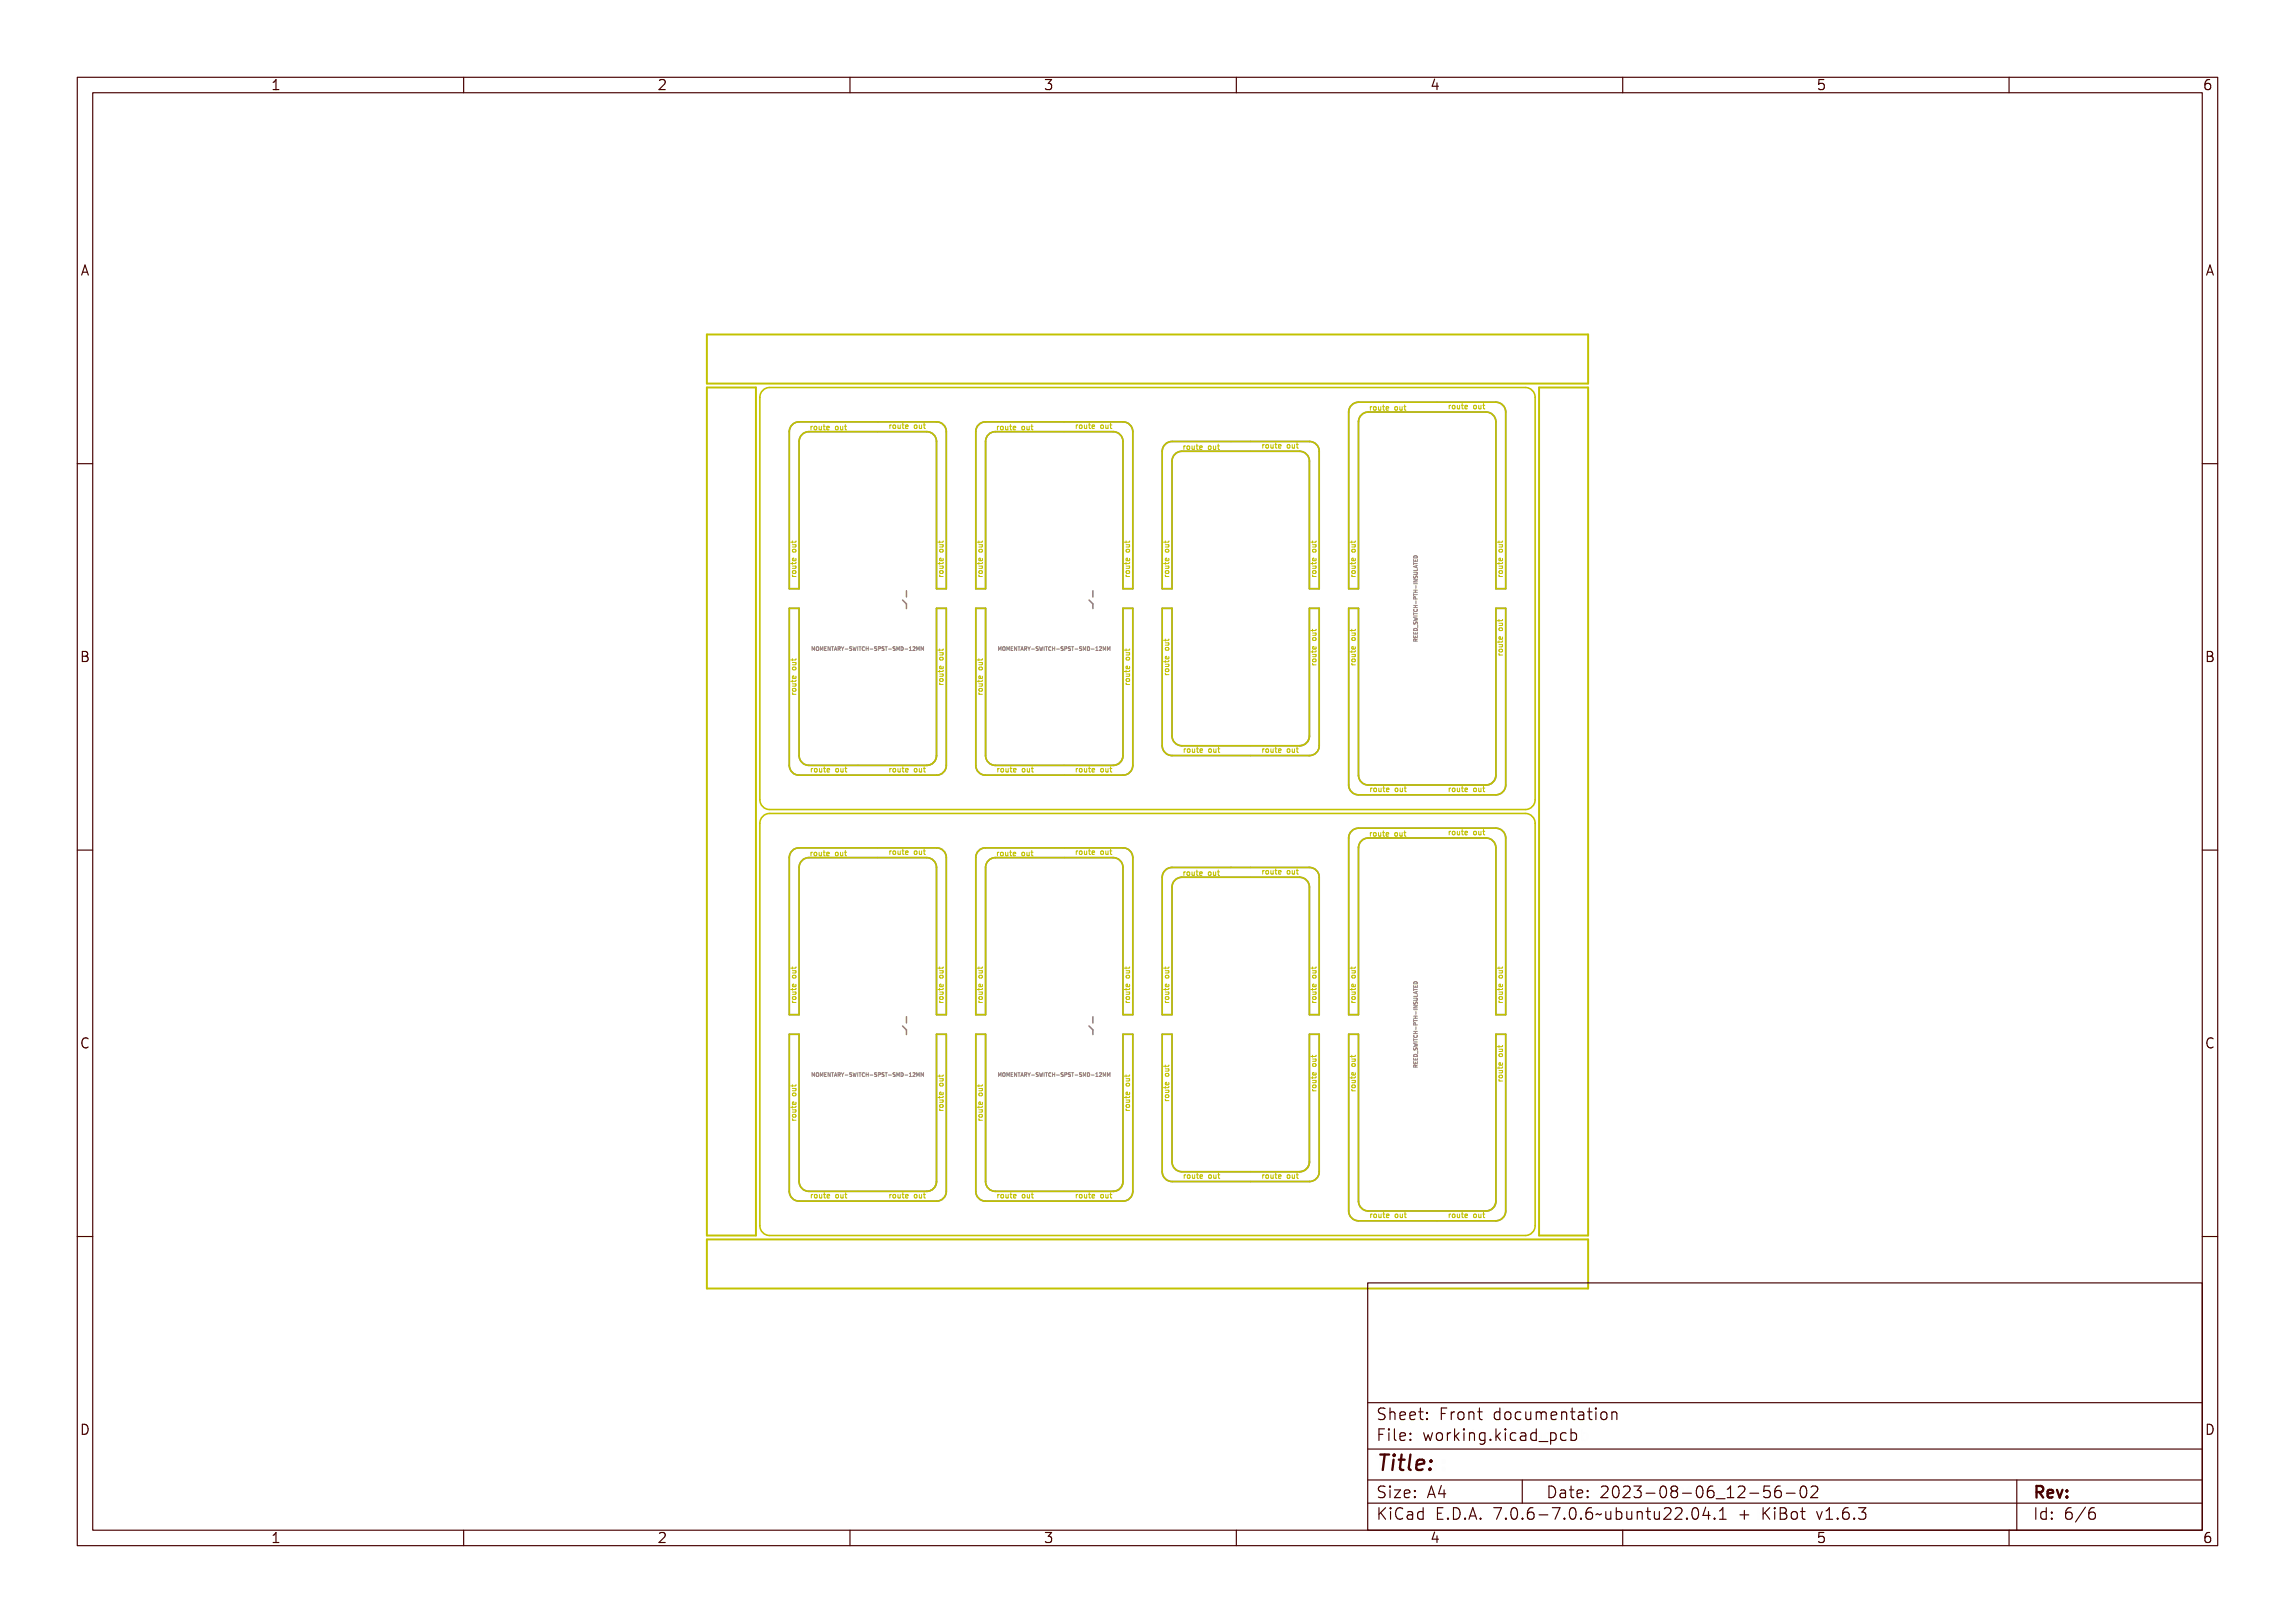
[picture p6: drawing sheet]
<svg xmlns="http://www.w3.org/2000/svg" width="297mm" height="210mm" viewBox="0 0 297 210" stroke-linecap="round" stroke-linejoin="round" font-family="sans-serif">
<defs><g id="words">
<text font-size="2.7" fill="#480000" x="178" y="190.3">Title:</text>
<g font-size="2" fill="#480000">
<text x="178" y="183.7">Sheet: Front documentation</text>
<text x="178" y="186.5">File: working.kicad_pcb</text>
<text x="178" y="193.9">Size: A4</text>
<text x="178" y="196.6">KiCad E.D.A. 7.0.6-7.0.6~ubuntu22.04.1 + KiBot v1.6.3</text>
<text x="200" y="193.9">Date: 2023-08-06_12-56-02</text>
<text x="263" y="196.6">Id: 6/6</text>
<text x="263" y="193.9">Rev:</text>
</g>
<g font-size="1.7" fill="#480000">
<text x="35" y="11.7">1</text>
<text x="85" y="11.7">2</text>
<text x="135" y="11.7">3</text>
<text x="185" y="11.7">4</text>
<text x="235" y="11.7">5</text>
<text x="285" y="11.7">6</text>
<text x="10.5" y="35.7">A</text>
<text x="285.5" y="35.7">A</text>
<text x="10.5" y="85.6">B</text>
<text x="285.5" y="85.6">B</text>
<text x="10.5" y="135.7">C</text>
<text x="285.5" y="135.7">C</text>
<text x="10.5" y="185.6">D</text>
<text x="285.5" y="185.6">D</text>
<text x="35" y="199.7">1</text>
<text x="85" y="199.7">2</text>
<text x="135" y="199.7">3</text>
<text x="185" y="199.7">4</text>
<text x="235" y="199.7">5</text>
<text x="285" y="199.7">6</text>
</g>
<g font-size=".9" fill="#c2c200">
<text x="177.1" y="53.1">route out</text>
<text x="187.3" y="53">route out</text>
<text x="104.7" y="55.6">route out</text>
<text x="114.9" y="55.5">route out</text>
<text x="128.8" y="55.6">route out</text>
<text x="139" y="55.5">route out</text>
<text x="153" y="58.1">route out</text>
<text x="163.2" y="58.1">route out</text>
<text x="103.1" y="74.8" transform="rotate(-90 103.1 74.8)">route out</text>
<text x="122.1" y="74.8" transform="rotate(-90 122.1 74.8)">route out</text>
<text x="127.2" y="74.8" transform="rotate(-90 127.2 74.8)">route out</text>
<text x="146.3" y="74.8" transform="rotate(-90 146.3 74.8)">route out</text>
<text x="151.4" y="74.8" transform="rotate(-90 151.4 74.8)">route out</text>
<text x="170.4" y="74.8" transform="rotate(-90 170.4 74.8)">route out</text>
<text x="175.5" y="74.8" transform="rotate(-90 175.5 74.8)">route out</text>
<text x="194.5" y="74.8" transform="rotate(-90 194.5 74.8)">route out</text>
<text x="122.1" y="88.8" transform="rotate(-90 122.1 88.8)">route out</text>
<text x="146.3" y="88.8" transform="rotate(-90 146.3 88.8)">route out</text>
<text x="151.4" y="87.5" transform="rotate(-90 151.4 87.5)">route out</text>
<text x="170.4" y="86.3" transform="rotate(-90 170.4 86.3)">route out</text>
<text x="175.5" y="86.3" transform="rotate(-90 175.5 86.3)">route out</text>
<text x="194.5" y="85" transform="rotate(-90 194.5 85)">route out</text>
<text x="103.1" y="90.1" transform="rotate(-90 103.1 90.1)">route out</text>
<text x="127.2" y="90.1" transform="rotate(-90 127.2 90.1)">route out</text>
<text x="104.8" y="100">route out</text>
<text x="114.9" y="100">route out</text>
<text x="128.9" y="100">route out</text>
<text x="139" y="100">route out</text>
<text x="153" y="97.4">route out</text>
<text x="163.2" y="97.4">route out</text>
<text x="177.1" y="102.5">route out</text>
<text x="187.3" y="102.5">route out</text>
<text x="104.7" y="110.7">route out</text>
<text x="114.9" y="110.7">route out</text>
<text x="128.8" y="110.7">route out</text>
<text x="139" y="110.7">route out</text>
<text x="153" y="113.3">route out</text>
<text x="163.2" y="113.2">route out</text>
<text x="177.1" y="108.2">route out</text>
<text x="187.3" y="108.1">route out</text>
<text x="103.1" y="130" transform="rotate(-90 103.1 130)">route out</text>
<text x="122.1" y="130" transform="rotate(-90 122.1 130)">route out</text>
<text x="127.2" y="130" transform="rotate(-90 127.2 130)">route out</text>
<text x="146.3" y="130" transform="rotate(-90 146.3 130)">route out</text>
<text x="151.4" y="130" transform="rotate(-90 151.4 130)">route out</text>
<text x="170.4" y="130" transform="rotate(-90 170.4 130)">route out</text>
<text x="175.5" y="130" transform="rotate(-90 175.5 130)">route out</text>
<text x="194.5" y="130" transform="rotate(-90 194.5 130)">route out</text>
<text x="122.1" y="143.9" transform="rotate(-90 122.1 143.9)">route out</text>
<text x="146.3" y="143.9" transform="rotate(-90 146.3 143.9)">route out</text>
<text x="151.4" y="142.7" transform="rotate(-90 151.4 142.7)">route out</text>
<text x="170.4" y="141.4" transform="rotate(-90 170.4 141.4)">route out</text>
<text x="175.5" y="141.4" transform="rotate(-90 175.5 141.4)">route out</text>
<text x="194.5" y="140.1" transform="rotate(-90 194.5 140.1)">route out</text>
<text x="103.1" y="145.2" transform="rotate(-90 103.1 145.2)">route out</text>
<text x="127.2" y="145.2" transform="rotate(-90 127.2 145.2)">route out</text>
<text x="104.8" y="155.1">route out</text>
<text x="114.9" y="155.1">route out</text>
<text x="128.9" y="155.1">route out</text>
<text x="139" y="155.1">route out</text>
<text x="153" y="152.6">route out</text>
<text x="163.2" y="152.6">route out</text>
<text x="177.1" y="157.6">route out</text>
<text x="187.3" y="157.6">route out</text>
</g>
<g font-size=".7" fill="#848484">
<text x="183.4" y="82.3" transform="rotate(-90 183.4 82.3)">REED_SWITCH-PTH-INSULATED</text>
<text x="106.4" y="84.2">MOMENTARY-SWITCH-SPST-SMD-12MM</text>
<text x="130.6" y="84.2">MOMENTARY-SWITCH-SPST-SMD-12MM</text>
<text x="183.4" y="137.4" transform="rotate(-90 183.4 137.4)">REED_SWITCH-PTH-INSULATED</text>
<text x="106.4" y="139.3">MOMENTARY-SWITCH-SPST-SMD-12MM</text>
<text x="130.6" y="139.3">MOMENTARY-SWITCH-SPST-SMD-12MM</text>
</g>
</g></defs>
<g fill="none" stroke="#848484" stroke-width=".2">
<path d="M102.4 55.1l.6-.5h.4h17.8a1.27 1.27 0 0 1 1.3 1.3v20.3h-1.3v-19.1a1.27 1.27 0 0 0-1.3-1.2h-15.2a1.27 1.27 0 0 0-1.3 1.2v19.1h-1.3v-20.3zM126.8 54.8l.7-.2h17.8a1.27 1.27 0 0 1 1.3 1.3v20.3h-1.3v-19.1a1.27 1.27 0 0 0-1.2-1.2h-15.3a1.27 1.27 0 0 0-1.3 1.2v19.1h-1.2v-20.3v-.4zM150.7 57.6l.6-.4 .4-.1h17.8a1.27 1.27 0 0 1 1.2 1.3v17.8h-1.2v-16.5a1.27 1.27 0 0 0-1.3-1.3h-15.3a1.27 1.27 0 0 0-1.2 1.3v16.5h-1.3v-17.8zM175.1 52.3l.7-.3h17.8a1.27 1.27 0 0 1 1.3 1.3v22.9h-1.3v-21.6a1.27 1.27 0 0 0-1.3-1.3h-15.2a1.27 1.27 0 0 0-1.3 1.3v21.6h-1.3v-22.9l.1-.4zM102.1 78.7h1.3v19.1a1.27 1.27 0 0 0 1.3 1.2h15.2a1.27 1.27 0 0 0 1.3-1.2v-19.1h1.3v20.3a1.27 1.27 0 0 1-1.3 1.3h-17.8a1.27 1.27 0 0 1-1.3-1.3zM116.8 77.6l.5 .5v.6M117.3 76.4v.8M126.3 78.7h1.2v19.1a1.27 1.27 0 0 0 1.3 1.2h15.3a1.27 1.27 0 0 0 1.2-1.2v-19.1h1.3v20.3a1.27 1.27 0 0 1-1.3 1.3h-17.8a1.27 1.27 0 0 1-1.2-1.3zM140.9 77.6l.5 .5v.6M141.4 76.4v.8M150.4 78.7h1.3v16.5a1.27 1.27 0 0 0 1.2 1.3h15.3a1.27 1.27 0 0 0 1.3-1.3v-16.5h1.2v17.8a1.27 1.27 0 0 1-1.2 1.3h-17.8a1.27 1.27 0 0 1-1.3-1.3zM174.5 78.7h1.3v21.6a1.27 1.27 0 0 0 1.3 1.3h15.2a1.27 1.27 0 0 0 1.3-1.3v-21.6h1.3v22.9a1.27 1.27 0 0 1-1.3 1.2h-17.8a1.27 1.27 0 0 1-1.3-1.2z"/>
<path d="M102.4 110.2l.6-.4 .4-.1h17.8a1.27 1.27 0 0 1 1.3 1.3v20.3h-1.3v-19.1a1.27 1.27 0 0 0-1.3-1.2h-15.2a1.27 1.27 0 0 0-1.3 1.2v19.1h-1.3v-20.3zM126.5 110.2l.6-.4 .4-.1h17.8a1.27 1.27 0 0 1 1.3 1.3v20.3h-1.3v-19.1a1.27 1.27 0 0 0-1.2-1.2h-15.3a1.27 1.27 0 0 0-1.3 1.2v19.1h-1.2v-20.3zM150.9 112.5l.8-.3h17.8a1.27 1.27 0 0 1 1.2 1.3v17.8h-1.2v-16.5a1.27 1.27 0 0 0-1.3-1.3h-15.3a1.27 1.27 0 0 0-1.2 1.3v16.5h-1.3v-17.8l.1-.4zM174.8 107.7l.6-.5h.4h17.8a1.27 1.27 0 0 1 1.3 1.2v22.9h-1.3v-21.6a1.27 1.27 0 0 0-1.3-1.3h-15.2a1.27 1.27 0 0 0-1.3 1.3v21.6h-1.3v-22.9zM102.1 133.8h1.3v19.1a1.27 1.27 0 0 0 1.3 1.3h15.2a1.27 1.27 0 0 0 1.3-1.3v-19.1h1.3v20.4a1.27 1.27 0 0 1-1.3 1.2h-17.8a1.27 1.27 0 0 1-1.3-1.2zM116.8 132.8l.5 .5v.6M117.3 131.6v.8M126.3 133.8h1.2v19.1a1.27 1.27 0 0 0 1.3 1.3h15.3a1.27 1.27 0 0 0 1.2-1.3v-19.1h1.3v20.4a1.27 1.27 0 0 1-1.3 1.2h-17.8a1.27 1.27 0 0 1-1.2-1.2zM140.9 132.8l.5 .5v.6M141.4 131.6v.8M150.4 133.8h1.3v16.5a1.27 1.27 0 0 0 1.2 1.3h15.3a1.27 1.27 0 0 0 1.3-1.3v-16.5h1.2v17.8a1.27 1.27 0 0 1-1.2 1.3h-17.8a1.27 1.27 0 0 1-1.3-1.3zM174.5 133.8h1.3v21.6a1.27 1.27 0 0 0 1.3 1.3h15.2a1.27 1.27 0 0 0 1.3-1.3v-21.6h1.3v22.9a1.27 1.27 0 0 1-1.3 1.3h-17.8a1.27 1.27 0 0 1-1.3-1.3z"/>
</g>
<g fill="none" stroke="#848484" stroke-width=".13">
<path d="M182.9 79.6l.5 .1-.3 .1 .3 .1-.5 .1 .4-.1-.2-.1 .2-.1zM182.9 79.3l.1 .1h.4v-.1v.2v-.1h-.4l-.1 .1zM182.9 78.8l.1 .2h.4h-.4l-.1 .2zM182.9 78.1h.5h-.2v.2l.2 .1h-.5l.2-.1v-.2zM182.9 76.9l.1 .1 .4 .1h-.4l-.1 .1zM182.9 76.5h.5l-.2 .1v.1l.2 .1h-.5l.2-.1v-.1zM182.9 75.8l.1 .1h.4v-.1v.2v-.1h-.4l-.1 .1zM182.9 75.3h.5v.1l-.4 .2h.4h-.5l.4-.2zM182.9 74.6h.3a.16 .16 0 0 1 .2 .1 .16 .16 0 0 1-.2 .2l-.3-.1h.4v-.2zM182.9 74.4h.5v-.2v.2h-.5zM182.9 73.9l.5-.2-.1 .1v.2l.1 .1-.5-.1zM182.9 73.4l.1 .1 .4 .1h-.4l-.1 .1z"/>
<path d="M182.9 73l.1 .2h.1v-.2l.1 .2h.2v-.2v.3h-.5zM182.9 78.5h.1a.17 .17 0 0 0 .2 .2 .17 .17 0 0 0 .1-.2 .22 .22 0 0 1-.2 .3 .22 .22 0 0 1-.2-.3zM182.9 75l.2 .2a.18 .18 0 0 1 .2-.2 .18 .18 0 0 1 .1 .2l-.1-.2-.1 .1a.16 .16 0 0 1-.2 .1 .16 .16 0 0 1-.1-.2zM183 72a.26 .26 0 0 1 .3-.1 .26 .26 0 0 1 .1 .3h-.5zM183 77.3h.1l.1 .2 .2 .1h-.5zM183 73.9h.2v.1zM183 72.7h.4v.2h-.5zM183 77.4h.1l.1 .1h-.2zM183 72.7h.3l.1 .1h-.4zM183.2 77.7l.1 .2zM183.2 76.2l.1 .2zM105.1 84.2v-.5l.2 .3 .1-.3v.5"/>
<path d="M105.7 83.8v-.1l.2 .1 .1 .2-.2 .2-.1-.1zM106.3 84l-.1-.3v.5M106.5 83.7h.1v.2l.1-.2h.1v.5l-.1-.5v.3l-.2-.3v.5zM107 83.7a.23 .23 0 0 1 .2 .2 .23 .23 0 0 1-.2 .3l-.1-.3zM107 83.7a.17 .17 0 0 1 .1 .2 .17 .17 0 0 1-.1 .2zM107.3 83.7l.1 .2 .1-.2h.1v.5l-.1-.5-.1 .3-.1-.3v.5zM107.7 83.7h.3h-.3v.2h.3h-.3v.2l.3 .1h-.3zM108.1 83.7l.2 .4 .1-.4v.5h-.1l-.2-.4v.4zM108.4 83.7h.4h-.2v.5v-.5zM108.9 83.7h.1l.2 .5-.1-.2h-.2l-.1 .2zM109 83.7l.1 .3h-.2zM109.2 83.7h.2a.13 .13 0 0 1 .1 .1 .13 .13 0 0 1-.1 .1l.2 .3-.2-.2-.2 .2z"/>
<path d="M109.3 83.7l.1 .1v.1h-.1zM109.6 83.7l.2 .2 .2-.2-.2 .2v.3zM110.1 84h.1zM110.4 83.7h.3l-.2 .1a.18 .18 0 0 1 .2 .2 .18 .18 0 0 1-.3 .1h.2v-.1a.15 .15 0 0 1-.2-.1 .15 .15 0 0 1 0-.2zM110.7 83.7l.2 .4v-.3l.1 .3 .1-.4v.5l-.2-.3-.1 .3zM111.2 83.7h.3h-.1v.4l.1 .1h-.3l.1-.1v-.4zM111.5 83.7h.4h-.1v.5l-.1-.5zM112 83.7h.2l.1 .1a.17 .17 0 0 0-.3 .1 .18 .18 0 0 0 .3 .2 .24 .24 0 0 1-.4 0 .24 .24 0 0 1 .1-.4zM112.4 83.7v.2h.2l.1-.2v.5l-.1-.3h-.2v.3zM112.8 84h.2zM113.2 83.7h.2l-.2 .1a.18 .18 0 0 1 .2 .2 .18 .18 0 0 1-.3 .1h.2v-.1a.15 .15 0 0 1-.1-.1 .15 .15 0 0 1 0-.2zM113.5 83.7h.2a.15 .15 0 0 1 .1 .2 .15 .15 0 0 1-.2 .1l-.1 .2z"/>
<path d="M113.6 83.7l.1 .1v.1h-.1zM114 83.7h.2l-.2 .1a.18 .18 0 0 1 .2 .2 .18 .18 0 0 1-.3 .1h.2v-.1a.15 .15 0 0 1-.2-.1 .15 .15 0 0 1 .1-.2zM114.3 83.7h.3h-.1v.5l-.1-.5zM114.8 84h.1zM115.1 83.7h.3l-.3 .1a.18 .18 0 0 1 .3 .2 .18 .18 0 0 1-.3 .1h.2v-.1a.15 .15 0 0 1-.2-.1 .15 .15 0 0 1 0-.2zM115.5 83.7l.1 .2 .1-.2h.1v.5l-.1-.5v.3l-.2-.3v.5zM115.9 83.7a.25 .25 0 0 1 .3 .2 .25 .25 0 0 1-.3 .3zM115.9 83.7a.18 .18 0 0 1 .2 .2 .18 .18 0 0 1-.2 .2zM116.3 84h.2zM116.7 83.7h.2v.4l.1 .1h-.3l.1-.1v-.4zM117 83.7h.1a.18 .18 0 0 1 .2 .1 .18 .18 0 0 1-.1 .2l-.1 .1 .2 .1h-.3l.3-.4zM117.4 83.7h.1l.1 .2 .1-.2v.5v-.5l-.1 .3-.1-.3-.1 .5z"/>
<path d="M117.8 83.7h.1l.1 .2v-.2h.1v.5v-.5l-.1 .3-.1-.3-.1 .5zM118.3 83.7l.1 .2-.3 .3h.3M118.6 84.2v-.5l.2 .3 .2-.3v.5M119.2 84.2v-.5l.2 .3 .1-.3v.5M129.2 84.2v-.5l.2 .3 .2-.3v.5M129.8 83.8l.1-.1 .2 .1-.1 .3h-.2zM130.5 84l-.2-.3v.5M130.6 83.7h.1l.1 .2 .1-.2v.5v-.5l-.1 .3-.1-.3-.1 .5zM131.1 83.7a.23 .23 0 0 1 .2 .2 .23 .23 0 0 1-.2 .3l-.1-.3zM131.1 83.7a.17 .17 0 0 1 .2 .2 .17 .17 0 0 1-.2 .2zM131.4 83.7h.1l.1 .2v-.2h.1v.5v-.5l-.1 .3-.2-.3v.5zM131.8 83.7h.3h-.2v.2h.2h-.2v.2l.2 .1h-.3z"/>
<path d="M132.2 83.7h.1l.1 .4 .1-.4v.5h-.1l-.2-.4v.4zM132.5 83.7h.4h-.1v.5l-.1-.5zM133.1 83.7h.1l.1 .5-.1-.2h-.2l-.1 .2zM133.1 83.7l.1 .3h-.2zM133.4 83.7h.1a.13 .13 0 0 1 .1 .1 .13 .13 0 0 1 0 .1l.1 .3-.2-.2-.1 .2zM133.4 83.7l.2 .1v.1h-.2zM133.7 83.7l.2 .2 .2-.2-.2 .2v.3zM134.2 84h.2zM134.6 83.7h.2l-.2 .1a.18 .18 0 0 1 .2 .2 .18 .18 0 0 1-.3 .1h.2v-.1a.15 .15 0 0 1-.1-.1 .15 .15 0 0 1 0-.2zM134.9 83.7l.1 .4v-.3h.1l.1 .3 .1-.4-.1 .5-.1-.3-.2 .3zM135.3 83.7h.3h-.1v.4l.1 .1h-.3l.1-.1v-.4zM135.7 83.7h.3h-.1v.5l-.1-.5z"/>
<path d="M136.1 83.7h.2l.1 .1a.17 .17 0 0 0-.2 .1 .17 .17 0 0 0 .2 .2 .24 .24 0 0 1-.3 0 .24 .24 0 0 1 0-.4zM136.5 83.7v.2h.2l.1-.2v.5l-.1-.3h-.2v.3zM136.9 84h.2zM137.3 83.7h.2l-.2 .1a.18 .18 0 0 1 .3 .2 .18 .18 0 0 1-.3 .1h.2v-.1a.15 .15 0 0 1-.2-.1 .15 .15 0 0 1 0-.2zM137.7 83.7h.1a.15 .15 0 0 1 .2 .2 .16 .16 0 0 1-.3 .1v.2zM137.7 83.7l.2 .1v.1h-.2zM138.1 83.7h.2l-.2 .1a.18 .18 0 0 1 .2 .2 .18 .18 0 0 1-.3 .1h.3l-.1-.1a.15 .15 0 0 1-.1-.1 .15 .15 0 0 1 0-.2zM138.4 83.7h.4h-.2v.5v-.5zM138.9 84h.2zM139.3 83.7h.2l-.2 .1a.18 .18 0 0 1 .2 .2 .18 .18 0 0 1-.3 .1h.2v-.1a.15 .15 0 0 1-.2-.1 .15 .15 0 0 1 .1-.2zM139.6 83.7h.1l.1 .2v-.2h.1v.5v-.5l-.1 .3-.1-.3-.1 .5zM140 83.7a.25 .25 0 0 1 .3 .2 .25 .25 0 0 1-.3 .3z"/>
<path d="M140.1 83.7a.18 .18 0 0 1 .1 .2 .18 .18 0 0 1-.1 .2zM140.5 84h.1zM140.8 83.7h.2v.4l.1 .1h-.3l.1-.1v-.4zM141.2 83.7a.18 .18 0 0 1 .3 .1 .18 .18 0 0 1-.2 .2l-.1 .1 .3 .1h-.3l.2-.4zM141.5 83.7h.1l.1 .2 .1-.2h.1v.5l-.1-.5-.1 .3-.1-.3-.1 .5zM141.9 83.7h.1l.1 .2 .1-.2h.1v.5l-.1-.5-.1 .3-.1-.3-.1 .5zM142.5 83.7v.2l-.2 .3h.3M142.8 84.2v-.5l.1 .3 .2-.3v.5M143.3 84.2v-.5l.2 .3 .1-.3v.5M182.9 81.6l.1 .2h.1v-.2l.1 .2h.2v-.2v.3h-.5zM182.9 81.2l.1 .2h.1v-.2l.1 .2h.2v-.2v.3h-.5zM182.9 80.1l.2 .2a.18 .18 0 0 1 .2-.3 .18 .18 0 0 1 .1 .3l-.1-.2h-.1a.16 .16 0 0 1-.2 .2 .16 .16 0 0 1-.1-.2z"/>
<path d="M183 82h.1l.1 .1 .2-.2-.2 .3 .2 .1h-.5zM183 80.9h.4v.2h-.5zM183 82.1h.1l.1 .1h-.2zM183 80.9h.3l.1 .1h-.4zM183.2 83v-.3h-.2l-.1 .3h.5M183.4 82.7l-.2 .1M183.5 80.4l.1 .4zM105.1 139.3v-.5l.2 .4 .1-.4v.5M105.7 138.9v-.1l.2 .1 .1 .2-.2 .2-.1-.1zM106.3 139.2l-.1-.4v.5M106.5 138.8h.1v.2l.1-.2h.1v.5l-.1-.4v.2l-.2-.2v.4zM107 138.8a.23 .23 0 0 1 .2 .2 .23 .23 0 0 1-.2 .3l-.1-.3z"/>
<path d="M107 138.9a.17 .17 0 0 1 .1 .1 .17 .17 0 0 1-.1 .2zM107.3 138.8l.1 .2 .1-.2h.1v.5l-.1-.4-.1 .2-.1-.2v.4zM107.7 138.8h.3l-.3 .1v.1h.3h-.3v.2l.3 .1h-.3zM108.1 138.8l.2 .4 .1-.4v.5h-.1l-.2-.4v.4zM108.4 138.8h.4l-.2 .1v.4v-.4zM108.9 138.8h.1l.2 .5-.1-.1h-.2l-.1 .1zM109 138.9l.1 .2h-.2zM109.2 138.8h.2a.13 .13 0 0 1 .1 .1 .13 .13 0 0 1-.1 .1l.2 .3-.2-.2-.2 .2zM109.3 138.9h.1v.1h-.1zM109.6 138.8l.2 .2 .2-.2-.2 .3v.2zM110.1 139.1h.1zM110.4 138.8h.3l-.2 .1a.18 .18 0 0 1 .2 .3 .18 .18 0 0 1-.3 .1v-.1h.2v-.1a.15 .15 0 0 1-.2-.1 .15 .15 0 0 1 0-.2z"/>
<path d="M110.7 138.8l.2 .4v-.3l.1 .3 .1-.4v.5l-.2-.3-.1 .3zM111.2 138.8h.3l-.1 .1v.3l.1 .1h-.3l.1-.1v-.3zM111.5 138.8h.4l-.1 .1v.4l-.1-.4zM112 138.9l.2-.1 .1 .1a.17 .17 0 0 0-.3 .1 .18 .18 0 0 0 .3 .2v.1a.24 .24 0 0 1-.4-.1 .24 .24 0 0 1 .1-.3zM112.4 138.8v.2h.2l.1-.2v.5l-.1-.3h-.2v.3zM112.8 139.1h.2zM113.2 138.8h.2l-.2 .1a.18 .18 0 0 1 .2 .3 .18 .18 0 0 1-.3 .1v-.1h.2v-.1a.15 .15 0 0 1-.1-.1 .15 .15 0 0 1 0-.2zM113.5 138.8h.2a.15 .15 0 0 1 .1 .2 .15 .15 0 0 1-.2 .1l-.1 .2zM113.6 138.9h.1v.1h-.1zM114 138.8h.2l-.2 .1a.18 .18 0 0 1 .2 .3 .18 .18 0 0 1-.3 .1v-.1h.2v-.1a.15 .15 0 0 1-.2-.1 .15 .15 0 0 1 .1-.2zM114.3 138.8h.3l-.1 .1v.4l-.1-.4zM114.8 139.1h.1z"/>
<path d="M115.1 138.8h.3l-.3 .1a.21 .21 0 0 1 .3 .3 .18 .18 0 0 1-.3 .1v-.1h.2v-.1a.15 .15 0 0 1-.2-.1 .15 .15 0 0 1 0-.2zM115.5 138.8l.1 .2 .1-.2h.1v.5l-.1-.4v.2l-.2-.2v.4zM115.9 138.8a.25 .25 0 0 1 .3 .2 .25 .25 0 0 1-.3 .3zM115.9 138.9a.18 .18 0 0 1 .2 .1 .18 .18 0 0 1-.2 .2zM116.3 139.1h.2zM116.7 138.8h.2v.4l.1 .1h-.3l.1-.1v-.3zM117 138.8h.1a.18 .18 0 0 1 .2 .1 .18 .18 0 0 1-.1 .3h-.1l.2 .1h-.3l.3-.4zM117.4 138.8h.1l.1 .2 .1-.2v.5v-.4l-.1 .2-.1-.2-.1 .4zM117.8 138.8h.1l.1 .2v-.2h.1v.5v-.4l-.1 .2-.1-.2-.1 .4zM118.3 138.8l.1 .2-.3 .3h.3M118.6 139.3v-.5l.2 .4 .2-.4v.5M119.2 139.3v-.5l.2 .4 .1-.4v.5"/>
<path d="M129.2 139.3v-.5l.2 .4 .2-.4v.5M129.8 138.9l.1-.1 .2 .1-.1 .4-.2-.1zM130.5 139.2l-.2-.4v.5M130.6 138.8h.1l.1 .2 .1-.2v.5v-.4l-.1 .2-.1-.2-.1 .4zM131.1 138.8a.23 .23 0 0 1 .2 .2 .23 .23 0 0 1-.2 .3l-.1-.3zM131.1 138.9a.17 .17 0 0 1 .2 .1 .17 .17 0 0 1-.2 .2zM131.4 138.8h.1l.1 .2v-.2h.1v.5v-.4l-.1 .2-.2-.2v.4zM131.8 138.8h.3l-.2 .1v.1h.2h-.2v.2l.2 .1h-.3zM132.2 138.8h.1l.1 .4 .1-.4v.5h-.1l-.2-.4v.4zM132.5 138.8h.4l-.1 .1v.4l-.1-.4zM133.1 138.8h.1l.1 .5-.1-.1h-.2l-.1 .1zM133.1 138.9l.1 .2h-.2z"/>
<path d="M133.4 138.8h.1a.13 .13 0 0 1 .1 .1 .13 .13 0 0 1 0 .1l.1 .3-.2-.2-.1 .2zM133.4 138.9h.2v.1h-.2zM133.7 138.8l.2 .2 .2-.2-.2 .3v.2zM134.2 139.1h.2zM134.6 138.8h.2l-.2 .1a.18 .18 0 0 1 .2 .3 .18 .18 0 0 1-.3 .1v-.1h.2v-.1a.15 .15 0 0 1-.1-.1 .15 .15 0 0 1 0-.2zM134.9 138.8l.1 .4v-.3h.1l.1 .3 .1-.4-.1 .5-.1-.3-.2 .3zM135.3 138.8h.3l-.1 .1v.3l.1 .1h-.3l.1-.1v-.3zM135.7 138.8h.3l-.1 .1v.4l-.1-.4zM136.1 138.9l.2-.1 .1 .1a.17 .17 0 0 0-.2 .1 .17 .17 0 0 0 .2 .2v.1a.24 .24 0 0 1-.3-.1 .24 .24 0 0 1 0-.3zM136.5 138.8v.2h.2l.1-.2v.5l-.1-.3h-.2v.3zM136.9 139.1h.2zM137.3 138.8h.2l-.2 .1a.21 .21 0 0 1 .3 .3 .18 .18 0 0 1-.3 .1v-.1h.2v-.1a.15 .15 0 0 1-.2-.1 .15 .15 0 0 1 0-.2z"/>
<path d="M137.7 138.8h.1a.15 .15 0 0 1 .2 .2 .16 .16 0 0 1-.3 .1v.2zM137.7 138.9h.2v.1h-.2zM138.1 138.8h.2l-.2 .1a.18 .18 0 0 1 .2 .3 .18 .18 0 0 1-.3 .1v-.1h.3l-.1-.1a.15 .15 0 0 1-.1-.1 .15 .15 0 0 1 0-.2zM138.4 138.8h.4l-.2 .1v.4v-.4zM138.9 139.1h.2zM139.3 138.8h.2l-.2 .1a.18 .18 0 0 1 .2 .3 .18 .18 0 0 1-.3 .1v-.1h.2v-.1a.15 .15 0 0 1-.2-.1 .15 .15 0 0 1 .1-.2zM139.6 138.8h.1l.1 .2v-.2h.1v.5v-.4l-.1 .2-.1-.2-.1 .4zM140 138.8a.25 .25 0 0 1 .3 .2 .25 .25 0 0 1-.3 .3zM140.1 138.9a.18 .18 0 0 1 .1 .1 .18 .18 0 0 1-.1 .2zM140.5 139.1h.1zM140.8 138.8h.2v.4l.1 .1h-.3l.1-.1v-.3zM141.2 138.8a.18 .18 0 0 1 .3 .1 .18 .18 0 0 1-.2 .3h-.1l.3 .1h-.3l.2-.4z"/>
<path d="M141.5 138.8h.1l.1 .2 .1-.2h.1v.5l-.1-.4-.1 .2-.1-.2-.1 .4zM141.9 138.8h.1l.1 .2 .1-.2h.1v.5l-.1-.4-.1 .2-.1-.2-.1 .4zM142.5 138.8v.2l-.2 .3h.3M142.8 139.3v-.5l.1 .4 .2-.4v.5M143.3 139.3v-.5l.2 .4 .1-.4v.5M182.9 136.7l.1 .2h.1v-.2l.1 .2h.2v-.2v.3h-.5zM182.9 136.3l.1 .2h.1v-.2l.1 .2h.2v-.2v.3h-.5zM182.9 134.7l.5 .1-.3 .1 .3 .1-.5 .1 .4-.1-.2-.1 .2-.1zM182.9 134.4l.1 .1h.4v-.1v.2v-.1h-.4l-.1 .1zM182.9 133.9l.1 .2 .4 .1h-.4l-.1 .1zM182.9 133.2h.5l-.2 .1v.1l.2 .1h-.5l.2-.1v-.1zM182.9 132l.1 .1 .4 .1h-.4l-.1 .2z"/>
<path d="M182.9 131.6h.5l-.2 .1v.2h.2h-.5h.2v-.2zM182.9 130.9l.1 .1h.4v-.1v.2v-.1h-.4l-.1 .1zM182.9 130.5h.5l-.4 .2 .4 .1h-.5v-.1l.4-.2zM182.9 129.7h.3a.16 .16 0 0 1 .2 .1 .16 .16 0 0 1-.2 .2l-.3-.1h.4v-.1zM182.9 129.5h.5v-.2v.3h-.5zM182.9 129l.5-.1-.1 .1v.1l.1 .1-.5-.1zM182.9 128.5l.1 .1 .4 .1h-.4l-.1 .1zM182.9 128.1l.1 .2h.1v-.2l.1 .2h.2v-.2v.3h-.5zM182.9 135.2l.2 .2a.18 .18 0 0 1 .2-.3 .18 .18 0 0 1 .1 .3l-.1-.2-.1 .1a.16 .16 0 0 1-.2 .1 .16 .16 0 0 1-.1-.2zM182.9 133.6h.1a.17 .17 0 0 0 .2 .2 .17 .17 0 0 0 .1-.2 .22 .22 0 0 1-.2 .3 .22 .22 0 0 1-.2-.3zM182.9 130.1l.2 .2a.18 .18 0 0 1 .2-.2 .18 .18 0 0 1 .1 .3l-.1-.2h-.1a.16 .16 0 0 1-.2 .2 .16 .16 0 0 1-.1-.3zM183 127.1a.26 .26 0 0 1 .3-.1 .26 .26 0 0 1 .1 .3h-.5z"/>
<path d="M183 137.2l.1-.1 .1 .1 .2-.1-.2 .2 .2 .1h-.5zM183 132.4h.1l.1 .2 .2 .1h-.5zM183 129h.2v.1zM183 136h.4v.2h-.5zM183 127.8h.4v.2h-.5zM183 137.2h.1l.1 .1h-.2zM183 132.5h.1l.1 .1h-.2zM183 136h.3l.1 .2h-.4zM183 127.8h.3l.1 .2h-.4zM183.2 138.1v-.3h-.2l-.1 .3h.5M183.2 132.9l.1 .1zM183.2 131.3l.1 .2z"/>
<path d="M183.4 137.8l-.2 .2M183.5 135.5l.1 .4z"/>
</g>
<g fill="none" stroke="#c2c200" stroke-width=".2">
<path d="M98.6 50.7l.6-.5 .4-.1h97.8a1.27 1.27 0 0 1 1.3 1.3v52.1a1.27 1.27 0 0 1-1.3 1.3h-97.8a1.27 1.27 0 0 1-1.3-1.3v-52.1zM102.4 55.1l.6-.5h.4h17.8a1.27 1.27 0 0 1 1.3 1.3v20.3h-1.3v-19.1a1.27 1.27 0 0 0-1.3-1.2h-15.2a1.27 1.27 0 0 0-1.3 1.2v19.1h-1.3v-20.3zM126.8 54.8l.7-.2h17.8a1.27 1.27 0 0 1 1.3 1.3v20.3h-1.3v-19.1a1.27 1.27 0 0 0-1.2-1.2h-15.3a1.27 1.27 0 0 0-1.3 1.2v19.1h-1.2v-20.3v-.4zM150.7 57.6l.6-.4 .4-.1h17.8a1.27 1.27 0 0 1 1.2 1.3v17.8h-1.2v-16.5a1.27 1.27 0 0 0-1.3-1.3h-15.3a1.27 1.27 0 0 0-1.2 1.3v16.5h-1.3v-17.8zM175.1 52.3l.7-.3h17.8a1.27 1.27 0 0 1 1.3 1.3v22.9h-1.3v-21.6a1.27 1.27 0 0 0-1.3-1.3h-15.2a1.27 1.27 0 0 0-1.3 1.3v21.6h-1.3v-22.9l.1-.4zM102.1 78.7h1.3v19.1a1.27 1.27 0 0 0 1.3 1.2h15.2a1.27 1.27 0 0 0 1.3-1.2v-19.1h1.3v20.3a1.27 1.27 0 0 1-1.3 1.3h-17.8a1.27 1.27 0 0 1-1.3-1.3zM126.3 78.7h1.2v19.1a1.27 1.27 0 0 0 1.3 1.2h15.3a1.27 1.27 0 0 0 1.2-1.2v-19.1h1.3v20.3a1.27 1.27 0 0 1-1.3 1.3h-17.8a1.27 1.27 0 0 1-1.2-1.3zM150.4 78.7h1.3v16.5a1.27 1.27 0 0 0 1.2 1.3h15.3a1.27 1.27 0 0 0 1.3-1.3v-16.5h1.2v17.8a1.27 1.27 0 0 1-1.2 1.3h-17.8a1.27 1.27 0 0 1-1.3-1.3zM174.5 78.7h1.3v21.6a1.27 1.27 0 0 0 1.3 1.3h15.2a1.27 1.27 0 0 0 1.3-1.3v-21.6h1.3v22.9a1.27 1.27 0 0 1-1.3 1.2h-17.8a1.27 1.27 0 0 1-1.3-1.2zM98.9 105.5l.7-.2h97.8a1.27 1.27 0 0 1 1.3 1.2v52.1a1.27 1.27 0 0 1-1.3 1.3h-97.8a1.27 1.27 0 0 1-1.3-1.3v-52.1l.1-.4zM102.4 110.2l.6-.4 .4-.1h17.8a1.27 1.27 0 0 1 1.3 1.3v20.3h-1.3v-19.1a1.27 1.27 0 0 0-1.3-1.2h-15.2a1.27 1.27 0 0 0-1.3 1.2v19.1h-1.3v-20.3zM126.5 110.2l.6-.4 .4-.1h17.8a1.27 1.27 0 0 1 1.3 1.3v20.3h-1.3v-19.1a1.27 1.27 0 0 0-1.2-1.2h-15.3a1.27 1.27 0 0 0-1.3 1.2v19.1h-1.2v-20.3z"/>
<path d="M150.9 112.5l.8-.3h17.8a1.27 1.27 0 0 1 1.2 1.3v17.8h-1.2v-16.5a1.27 1.27 0 0 0-1.3-1.3h-15.3a1.27 1.27 0 0 0-1.2 1.3v16.5h-1.3v-17.8l.1-.4zM174.8 107.7l.6-.5h.4h17.8a1.27 1.27 0 0 1 1.3 1.2v22.9h-1.3v-21.6a1.27 1.27 0 0 0-1.3-1.3h-15.2a1.27 1.27 0 0 0-1.3 1.3v21.6h-1.3v-22.9zM102.1 133.8h1.3v19.1a1.27 1.27 0 0 0 1.3 1.3h15.2a1.27 1.27 0 0 0 1.3-1.3v-19.1h1.3v20.4a1.27 1.27 0 0 1-1.3 1.2h-17.8a1.27 1.27 0 0 1-1.3-1.2zM126.3 133.8h1.2v19.1a1.27 1.27 0 0 0 1.3 1.3h15.3a1.27 1.27 0 0 0 1.2-1.3v-19.1h1.3v20.4a1.27 1.27 0 0 1-1.3 1.2h-17.8a1.27 1.27 0 0 1-1.2-1.2zM150.4 133.8h1.3v16.5a1.27 1.27 0 0 0 1.2 1.3h15.3a1.27 1.27 0 0 0 1.3-1.3v-16.5h1.2v17.8a1.27 1.27 0 0 1-1.2 1.3h-17.8a1.27 1.27 0 0 1-1.3-1.3zM174.5 133.8h1.3v21.6a1.27 1.27 0 0 0 1.3 1.3h15.2a1.27 1.27 0 0 0 1.3-1.3v-21.6h1.3v22.9a1.27 1.27 0 0 1-1.3 1.3h-17.8a1.27 1.27 0 0 1-1.3-1.3z"/>
</g>
<path d="M91.5 43.3h114v6.3h-114zM91.5 50.1h6.3v109.8h-6.3zM199.2 50.1h6.3v109.8h-6.3zM91.5 160.4h114v6.3h-114z" fill="none" stroke="#c2c200" stroke-width=".25"/>
<g fill="none" stroke="#c2c200" stroke-width=".13">
<path d="M104.9 55.1h.1a.13 .13 0 0 1 .1 0 .13 .13 0 0 1 .1 .1 .16 .16 0 0 0-.2 0 .16 .16 0 0 0 0 .1v.3h-.1zM105.5 55.2a.17 .17 0 0 1 .2 .1 .17 .17 0 0 1-.2 .2zM105.9 55.1h.1v.4h.1l.1-.1v-.3h.1v.5l-.1-.1a.16 .16 0 0 1-.2 .1 .16 .16 0 0 1-.1-.2zM106.6 54.9h.1v.2h.1l-.1 .1v.3l.1 .1-.2-.1v-.3h-.2l.2-.1zM107.1 55.2l.2-.1 .1 .2-.3 .1a.2 .2 0 0 0 .1 .1 .2 .2 0 0 0 .2 0 .25 .25 0 0 1-.4 0 .25 .25 0 0 1 .1-.3zM107.1 55.2h.2l.1 .1h-.3zM108.2 55.2h.1a.17 .17 0 0 1 .1 .1 .17 .17 0 0 1-.2 .2zM108.7 55.1h.1v.4h.1l.1-.1v-.3h.1v.5l-.1-.1a.16 .16 0 0 1-.2 .1 .16 .16 0 0 1-.1-.2zM109.3 54.9h.1v.2h.2l-.2 .1v.3l.2 .1-.2-.1-.1-.3h-.1l.1-.1zM115.1 55l.1 .1a.13 .13 0 0 1 .1-.1 .13 .13 0 0 1 .1 .1 .16 .16 0 0 0-.2 0 .16 .16 0 0 0 0 .2v.2h-.1zM115.6 55.1h.1a.17 .17 0 0 1 .2 .2 .17 .17 0 0 1-.3 .1zM116.1 55h.1v.4l.1 .1 .1-.1v-.4h.1v.5h-.1a.16 .16 0 0 1-.2 0 .16 .16 0 0 1-.1-.2z"/>
<path d="M116.8 54.9v.1h.2l-.2 .1 .1 .3 .1 .1-.2-.1v-.3h-.2l.2-.1zM117.2 55.1l.3-.1 .1 .3h-.3a.2 .2 0 0 0 .1 .2 .2 .2 0 0 0 .2-.1 .25 .25 0 0 1-.4 .1 .25 .25 0 0 1 0-.4zM117.3 55.1h.2v.1h-.2zM118.4 55.1h.1a.17 .17 0 0 1 .1 .2 .17 .17 0 0 1-.2 .1zM118.9 55h.1v.4l.1 .1 .1-.1v-.4h.1v.5h-.1a.16 .16 0 0 1-.2 0 .16 .16 0 0 1-.1-.2zM119.5 54.9h.1v.1h.2l-.2 .1v.3l.2 .1-.3-.1v-.3h-.1l.1-.1zM129 55.1h.1a.13 .13 0 0 1 .2 0 .13 .13 0 0 1 .1 .1 .16 .16 0 0 0-.2 0 .16 .16 0 0 0-.1 .1v.3h-.1zM129.6 55.2a.17 .17 0 0 1 .2 .1 .17 .17 0 0 1-.2 .2zM130 55.1h.1v.4h.1l.1-.1v-.3h.1v.5l-.1-.1a.16 .16 0 0 1-.2 .1 .16 .16 0 0 1-.1-.2zM130.7 54.9h.1v.2h.2l-.2 .1v.3l.2 .1-.3-.1v-.3h-.1l.1-.1zM131.2 55.2l.2-.1 .2 .2-.4 .1a.2 .2 0 0 0 .1 .1 .2 .2 0 0 0 .2 0 .25 .25 0 0 1-.3 0 .25 .25 0 0 1 0-.3zM131.3 55.2h.1l.1 .1h-.3z"/>
<path d="M132.4 55.2a.17 .17 0 0 1 .2 .1 .17 .17 0 0 1-.2 .2zM132.8 55.1h.1v.4h.1l.1-.1v-.3h.1v.5l-.1-.1a.16 .16 0 0 1-.2 .1 .16 .16 0 0 1-.1-.2zM133.5 54.9h.1v.2h.1l-.1 .1v.3l.1 .1-.2-.1v-.3h-.2l.2-.1zM139.2 55l.1 .1a.13 .13 0 0 1 .2-.1 .13 .13 0 0 1 .1 .1 .16 .16 0 0 0-.2 0 .16 .16 0 0 0-.1 .2v.2h-.1zM139.8 55.1a.17 .17 0 0 1 .2 .2 .17 .17 0 0 1-.2 .1zM140.2 55h.1v.4l.1 .1 .1-.1v-.4h.1v.5h-.1a.16 .16 0 0 1-.2 0 .16 .16 0 0 1-.1-.2zM140.9 54.9h.1v.1h.2l-.2 .1v.3l.2 .1-.3-.1v-.3h-.1l.1-.1zM141.4 55.1l.2-.1 .2 .3h-.4a.2 .2 0 0 0 .1 .2 .2 .2 0 0 0 .2-.1 .25 .25 0 0 1-.4 .1 .25 .25 0 0 1 .1-.4zM141.4 55.1h.2l.1 .1h-.3zM142.5 55.1h.1a.17 .17 0 0 1 .2 .2 .17 .17 0 0 1-.3 .1zM143 55h.1v.4l.1 .1 .1-.1v-.4h.1v.5h-.1a.16 .16 0 0 1-.2 0 .16 .16 0 0 1-.1-.2zM143.7 54.9v.1h.2l-.2 .1v.3l.2 .1-.2-.1v-.3h-.2l.2-.1z"/>
<path d="M153.1 57.6l.1 .1a.13 .13 0 0 1 .2-.1 .13 .13 0 0 1 .1 .1 .16 .16 0 0 0-.2 0 .16 .16 0 0 0-.1 .2v.2h-.1zM153.7 57.7h.1a.17 .17 0 0 1 .1 .2 .17 .17 0 0 1-.2 .1zM154.2 57.6h.1v.4l.1 .1 .1-.1v-.4h.1v.5h-.1a.16 .16 0 0 1-.2 0 .16 .16 0 0 1-.1-.2zM154.8 57.5h.1v.1h.2l-.2 .1v.3l.2 .1-.3-.1v-.3h-.1l.1-.1zM155.3 57.7l.3-.1 .1 .3h-.4a.2 .2 0 0 0 .2 .2 .2 .2 0 0 0 .2-.1 .25 .25 0 0 1-.4 .1 .25 .25 0 0 1 0-.4zM155.4 57.7h.1l.1 .1h-.3zM156.5 57.7a.17 .17 0 0 1 .2 .2 .17 .17 0 0 1-.2 .1zM156.9 57.6h.1v.4l.1 .1 .1-.1v-.4h.1v.5h-.1a.16 .16 0 0 1-.2 0 .16 .16 0 0 1-.1-.2zM157.6 57.5h.1v.1h.2l-.2 .1v.3l.2 .1-.3-.1v-.3h-.1l.1-.1zM163.3 57.6h.1a.13 .13 0 0 1 .2 0 .13 .13 0 0 1 .1 .1 .16 .16 0 0 0-.2 0 .16 .16 0 0 0-.1 .1v.3h-.1zM163.9 57.7v-.1a.17 .17 0 0 1 .2 .2 .17 .17 0 0 1-.2 .2zM164.4 57.6l.1 .3v.1l.2-.1v-.3h.1v.5l-.1-.1a.16 .16 0 0 1-.2 .1 .16 .16 0 0 1-.1-.2z"/>
<path d="M165 57.4h.1v.2h.2h-.2v.4l.2 .1-.3-.1v-.4h-.1h.1zM165.5 57.6h.3l.1 .2h-.4a.2 .2 0 0 0 .2 .2 .2 .2 0 0 0 .2 0 .25 .25 0 0 1-.4 0 .25 .25 0 0 1 0-.4zM165.6 57.7l.1-.1 .1 .2h-.3zM166.7 57.7v-.1a.17 .17 0 0 1 .2 .2 .17 .17 0 0 1-.2 .2zM167.1 57.6h.1v.3l.1 .1 .1-.1v-.3h.1v.5l-.1-.1a.16 .16 0 0 1-.2 .1 .16 .16 0 0 1-.1-.2zM167.8 57.4h.1v.2h.2h-.2v.4l.2 .1-.3-.1v-.4h-.1h.1zM177.3 52.6h.1a.13 .13 0 0 1 .1-.1 .13 .13 0 0 1 .1 .2 .16 .16 0 0 0-.2-.1 .16 .16 0 0 0 0 .2v.3h-.1zM177.8 52.7l.1-.1a.17 .17 0 0 1 .2 .2 .17 .17 0 0 1-.3 .1zM178.3 52.6h.1v.3l.1 .1 .1-.1v-.3h.1v.5l-.1-.1a.16 .16 0 0 1-.2 .1 .16 .16 0 0 1-.1-.2zM179 52.4v.2h.2h-.2l.1 .3 .1 .2-.2-.1v-.4h-.2h.2zM179.4 52.6h.3l.1 .2h-.3a.2 .2 0 0 0 .1 .2 .2 .2 0 0 0 .2-.1 .25 .25 0 0 1-.4 .1 .25 .25 0 0 1 0-.4zM179.5 52.7l.2-.1v.2h-.2z"/>
<path d="M180.6 52.7l.1-.1a.17 .17 0 0 1 .1 .2 .17 .17 0 0 1-.2 .1zM181.1 52.6h.1v.3l.1 .1 .1-.1v-.3h.1v.5l-.1-.1a.16 .16 0 0 1-.2 .1 .16 .16 0 0 1-.1-.2zM181.7 52.4h.1v.2h.2h-.2v.3l.2 .2-.3-.1v-.4h-.1h.1zM187.5 52.5h.1a.13 .13 0 0 1 .1 0 .13 .13 0 0 1 .1 .1 .16 .16 0 0 0-.2 0 .16 .16 0 0 0-.1 .1v.3zM188 52.6h.1a.17 .17 0 0 1 .2 .2 .17 .17 0 0 1-.3 .1zM188.5 52.5h.1v.4h.1l.1-.1v-.3h.1v.5l-.1-.1a.16 .16 0 0 1-.2 .1 .16 .16 0 0 1-.1-.2zM189.2 52.4v.1h.2l-.2 .1v.3l.2 .1-.2-.1v-.3h-.2l.2-.1zM189.6 52.6l.3-.1 .1 .2-.3 .1a.2 .2 0 0 0 .1 .1 .2 .2 0 0 0 .2 0 .25 .25 0 0 1-.4 0 .25 .25 0 0 1 0-.3zM189.7 52.6h.2v.1h-.2zM190.8 52.6a.17 .17 0 0 1 .2 .2 .17 .17 0 0 1-.2 .1zM191.3 52.5l.1 .4 .2-.1v-.3h.1v.5l-.1-.1a.16 .16 0 0 1-.2 .1 .16 .16 0 0 1-.1-.2zM191.9 52.4h.1v.1h.2l-.2 .1v.3l.2 .1-.3-.1v-.3h-.1l.1-.1z"/>
<path d="M102.6 73.3h.5h-.1a.16 .16 0 0 1 .1 .2 .16 .16 0 0 1-.2 .1h-.3l.4-.1v-.1l-.4-.1zM102.6 72.7l.1 .2h.3l.1-.2v.2l-.4 .1-.1 .1v-.1h-.1v-.1h.1zM102.6 70.5h.5l-.1 .1a.16 .16 0 0 1 .1 .2 .16 .16 0 0 1-.2 .1h-.3v-.1h.4v-.2h-.4zM102.6 69.9l.1 .2h.3l.1-.2v.2l-.4 .1-.1 .2v-.2h-.1v-.1h.1zM102.6 74.3h.1a.16 .16 0 0 0 0 .2 .16 .16 0 0 0 .1 .1h.3v.1h-.5l.1-.1-.1-.1zM102.6 72.2l.3-.1v.4a.2 .2 0 0 0 .1-.1 .2 .2 0 0 0 0-.3 .26 .26 0 0 1 0 .4 .26 .26 0 0 1-.3 0 .26 .26 0 0 1-.1-.3zM102.7 72.2h.1v.3l-.1-.1zM102.7 73.9l.3 .1a.17 .17 0 0 1-.2 .1 .17 .17 0 0 1-.1-.2zM102.7 71.1l.3 .1a.17 .17 0 0 1-.2 .2 .17 .17 0 0 1-.1-.3zM121.6 73.3h.5a.16 .16 0 0 1 0 .2 .16 .16 0 0 1-.1 .1h-.4l.5-.1-.1-.1-.4-.1zM121.6 72.7l.1 .2h.3l.1-.2v.2l-.4 .1-.1 .1v-.1h-.1v-.1h.1zM121.6 70.5h.5v.1a.16 .16 0 0 1 0 .2 .16 .16 0 0 1-.1 .1h-.4v-.1h.5l-.1-.2h-.4z"/>
<path d="M121.6 69.9l.1 .2h.3l.1-.2v.2l-.4 .1-.1 .2v-.2h-.1v-.1h.1zM121.7 74.3h.1a.16 .16 0 0 0-.1 .2 .16 .16 0 0 0 .2 .1h.2v.1h-.5l.1-.1-.1-.1zM121.7 72.2l.2-.1v.4a.2 .2 0 0 0 .2-.1 .2 .2 0 0 0-.1-.3 .26 .26 0 0 1 .1 .4 .26 .26 0 0 1-.4 0 .26 .26 0 0 1 0-.3zM121.7 72.2h.2v.3l-.2-.1zM121.8 73.9l.3 .1a.17 .17 0 0 1-.2 .1 .17 .17 0 0 1-.1-.2zM121.8 71.1l.3 .1a.17 .17 0 0 1-.2 .2 .17 .17 0 0 1-.1-.3zM126.7 73.3h.5a.16 .16 0 0 1 0 .2 .16 .16 0 0 1-.2 .1h-.3l.4-.1v-.1l-.4-.1zM126.7 72.7l.1 .2h.3l.1-.2v.2l-.4 .1-.1 .1v-.1h-.1v-.1h.1zM126.7 70.5h.5v.1a.16 .16 0 0 1 0 .2 .16 .16 0 0 1-.2 .1h-.3v-.1h.4v-.2h-.4zM126.7 69.9l.1 .2h.3l.1-.2v.2l-.4 .1-.1 .2v-.2h-.1v-.1h.1zM126.7 74.3h.1a.16 .16 0 0 0 0 .2 .16 .16 0 0 0 .2 .1h.2v.1h-.5l.1-.1-.1-.1zM126.8 72.2l.2-.1v.4a.2 .2 0 0 0 .2-.1 .2 .2 0 0 0-.1-.3 .26 .26 0 0 1 .1 .4 .26 .26 0 0 1-.4 0 .26 .26 0 0 1 0-.3z"/>
<path d="M126.8 72.2h.1v.3l-.1-.1zM126.8 73.9l.4 .1a.17 .17 0 0 1-.2 .1 .17 .17 0 0 1-.2-.2zM126.8 71.1l.4 .1a.17 .17 0 0 1-.2 .2 .18 .18 0 0 1-.2-.3zM145.8 73.3h.5h-.1a.16 .16 0 0 1 .1 .2 .16 .16 0 0 1-.2 .1h-.3l.4-.1v-.1l-.4-.1zM145.8 72.7v.2h.4l.1-.2v.2l-.5 .1v.1v-.1h-.2v-.1h.2zM145.8 70.5h.5l-.1 .1a.16 .16 0 0 1 .1 .2 .16 .16 0 0 1-.2 .1h-.3v-.1h.4v-.2h-.4zM145.8 69.9v.2h.4l.1-.2v.2l-.5 .1v.2v-.2h-.2v-.1h.2zM145.8 74.3h.1a.16 .16 0 0 0 0 .2 .16 .16 0 0 0 .1 .1h.3v.1h-.5l.1-.1-.1-.1zM145.8 72.2l.2-.1v.4a.2 .2 0 0 0 .2-.1 .2 .2 0 0 0 0-.3 .26 .26 0 0 1 0 .4 .26 .26 0 0 1-.4 0 .26 .26 0 0 1 0-.3zM145.9 72.2h.1v.3l-.2-.1zM145.9 73.9l.3 .1a.17 .17 0 0 1-.2 .1 .17 .17 0 0 1-.1-.2zM145.9 71.1l.3 .1a.17 .17 0 0 1-.2 .2 .17 .17 0 0 1-.1-.3z"/>
<path d="M150.9 73.3h.5h-.1a.16 .16 0 0 1 .1 .2 .16 .16 0 0 1-.2 .1h-.3l.4-.1v-.1l-.4-.1zM150.9 72.7v.2h.3l.2-.2-.1 .2-.4 .1v.1v-.1h-.2v-.1h.2zM150.9 70.5h.5l-.1 .1a.16 .16 0 0 1 .1 .2 .16 .16 0 0 1-.2 .1h-.3v-.1h.4v-.2h-.4zM150.9 69.9v.2h.3l.2-.2-.1 .2-.4 .1v.2v-.2h-.2v-.1h.2zM150.9 74.3h.1a.16 .16 0 0 0-.1 .2 .16 .16 0 0 0 .2 .1h.3v.1h-.5l.1-.1-.2-.1zM150.9 72.2l.2-.1v.4a.2 .2 0 0 0 .2-.1 .2 .2 0 0 0-.1-.3 .26 .26 0 0 1 .1 .4 .26 .26 0 0 1-.4 0 .26 .26 0 0 1 0-.3zM151 72.2h.1v.3l-.2-.1zM151 73.9l.3 .1a.17 .17 0 0 1-.2 .1 .17 .17 0 0 1-.1-.2zM151 71.1l.3 .1a.17 .17 0 0 1-.2 .2 .17 .17 0 0 1-.1-.3zM169.9 73.3h.5h-.1a.16 .16 0 0 1 .1 .2 .16 .16 0 0 1-.2 .1h-.3l.4-.1v-.1l-.4-.1zM169.9 72.7l.1 .2h.3l.1-.2v.2l-.4 .1-.1 .1v-.1h-.1v-.1h.1zM169.9 70.5h.5l-.1 .1a.16 .16 0 0 1 .1 .2 .16 .16 0 0 1-.2 .1h-.3v-.1h.4v-.2h-.4z"/>
<path d="M169.9 69.9l.1 .2h.3l.1-.2v.2l-.4 .1-.1 .2v-.2h-.1v-.1h.1zM169.9 74.3h.1a.16 .16 0 0 0 0 .2 .16 .16 0 0 0 .2 .1h.2v.1h-.5l.1-.1-.1-.1zM170 72.2l.2-.1v.4a.2 .2 0 0 0 .1-.1 .2 .2 0 0 0 0-.3 .26 .26 0 0 1 0 .4 .26 .26 0 0 1-.3 0 .26 .26 0 0 1 0-.3zM170 72.2h.1v.3l-.1-.1zM170 73.9l.3 .1a.17 .17 0 0 1-.1 .1 .17 .17 0 0 1-.2-.2zM170 71.1l.3 .1a.17 .17 0 0 1-.1 .2 .18 .18 0 0 1-.2-.3zM175 73.3h.5h-.1a.16 .16 0 0 1 .1 .2 .16 .16 0 0 1-.2 .1h-.3l.4-.1v-.1l-.4-.1zM175 72.7v.2h.4l.1-.2v.2l-.5 .1v.1v-.1h-.2v-.1h.2zM175 70.5h.5l-.1 .1a.16 .16 0 0 1 .1 .2 .16 .16 0 0 1-.2 .1h-.3v-.1h.4v-.2h-.4zM175 69.9v.2h.4l.1-.2v.2l-.5 .1v.2v-.2h-.2v-.1h.2zM175 74.3h.1a.16 .16 0 0 0 0 .2 .16 .16 0 0 0 .1 .1h.3v.1h-.5l.1-.1-.1-.1zM175 72.2l.3-.1v.4a.2 .2 0 0 0 .1-.1 .2 .2 0 0 0 0-.3 .26 .26 0 0 1 0 .4 .26 .26 0 0 1-.3 0 .26 .26 0 0 1-.1-.3z"/>
<path d="M175.1 72.2h.1v.3l-.1-.1zM175.1 73.9l.3 .1a.17 .17 0 0 1-.2 .1 .17 .17 0 0 1-.1-.2zM175.1 71.1l.3 .1a.17 .17 0 0 1-.2 .2 .17 .17 0 0 1-.1-.3zM194 73.3h.5a.16 .16 0 0 1 0 .2 .16 .16 0 0 1-.2 .1h-.3l.4-.1v-.1l-.4-.1zM194 72.7l.1 .2h.3l.1-.2v.2l-.4 .1-.1 .1v-.1h-.1v-.1h.1zM194 70.5h.5v.1a.16 .16 0 0 1 0 .2 .16 .16 0 0 1-.2 .1h-.3v-.1h.4v-.2h-.4zM194 69.9l.1 .2h.3l.1-.2v.2l-.4 .1-.1 .2v-.2h-.1v-.1h.1zM194.1 74.3a.16 .16 0 0 0 0 .2 .16 .16 0 0 0 .2 .1h.2v.1h-.5l.1-.1-.1-.1zM194.1 72.2l.2-.1v.4a.2 .2 0 0 0 .2-.1 .2 .2 0 0 0-.1-.3 .26 .26 0 0 1 .1 .4 .26 .26 0 0 1-.4 0 .26 .26 0 0 1 0-.3zM194.1 72.2h.1v.3l-.1-.1zM194.1 73.9l.4 .1a.17 .17 0 0 1-.2 .1 .17 .17 0 0 1-.2-.2zM194.1 71.1l.4 .1a.17 .17 0 0 1-.2 .2 .18 .18 0 0 1-.2-.3z"/>
<path d="M102.6 88.5h.5l-.1 .1a.16 .16 0 0 1 .1 .2 .16 .16 0 0 1-.2 .1h-.3v-.1h.4v-.2h-.4zM102.6 88l.1 .1h.3l.1-.1v.1l-.4 .1-.1 .2v-.2h-.1v-.1h.1zM102.6 85.7h.5l-.1 .1a.16 .16 0 0 1 .1 .2 .16 .16 0 0 1-.2 .1h-.3v-.1h.4v-.2h-.4zM102.6 85.2l.1 .2h.3l.1-.2v.2l-.4 .1-.1 .1v-.1h-.1v-.1h.1zM102.6 89.6h.1a.16 .16 0 0 0 0 .2 .16 .16 0 0 0 .1 0h.3v.1h-.5l.1-.1-.1-.1zM102.6 87.4h.3v.3a.2 .2 0 0 0 .1-.1 .2 .2 0 0 0 0-.2 .26 .26 0 0 1 0 .4 .26 .26 0 0 1-.3 0 .26 .26 0 0 1-.1-.4zM102.7 87.5l.1-.1v.3l-.1-.1zM102.7 89.2h.3a.17 .17 0 0 1-.2 .2 .17 .17 0 0 1-.1-.2zM102.7 86.4h.3a.17 .17 0 0 1-.2 .2 .17 .17 0 0 1-.1-.2zM104.9 99.5h.1a.13 .13 0 0 1 .2 0 .13 .13 0 0 1 .1 .1 .16 .16 0 0 0-.2 0 .16 .16 0 0 0-.1 .1v.3h-.1zM105.5 99.6a.17 .17 0 0 1 .2 .1 .17 .17 0 0 1-.2 .2zM105.9 99.5h.1v.4h.1l.1-.1v-.3h.1v.5l-.1-.1a.16 .16 0 0 1-.2 .1 .16 .16 0 0 1-.1-.2z"/>
<path d="M106.6 99.3h.1v.2h.2h-.2v.4l.2 .1-.3-.1v-.4h-.1h.1zM107.1 99.5h.2l.2 .2-.4 .1a.2 .2 0 0 0 .1 .1 .2 .2 0 0 0 .2 0 .25 .25 0 0 1-.3 0 .25 .25 0 0 1 0-.4zM107.2 99.6l.1-.1 .1 .2h-.3zM108.3 99.6a.17 .17 0 0 1 .2 .1 .17 .17 0 0 1-.2 .2zM108.7 99.5h.1v.4h.1l.1-.1v-.3h.1v.5l-.1-.1a.16 .16 0 0 1-.2 .1 .16 .16 0 0 1-.1-.2zM109.4 99.3h.1v.2h.1h-.1v.4l.1 .1-.2-.1v-.4h-.2h.2zM115.1 99.5h.1a.13 .13 0 0 1 .1 0 .13 .13 0 0 1 .1 .1 .16 .16 0 0 0-.2 0 .16 .16 0 0 0 0 .1v.3h-.1zM115.6 99.6h.1a.17 .17 0 0 1 .2 .1 .18 .18 0 0 1-.3 .2zM116.1 99.5h.1v.4h.1l.1-.1v-.3h.1v.5l-.1-.1a.16 .16 0 0 1-.2 .1 .16 .16 0 0 1-.1-.2zM116.8 99.3v.2h.2h-.2l.1 .4 .1 .1-.2-.1v-.4h-.2h.2zM117.2 99.5h.3l.1 .2-.3 .1a.2 .2 0 0 0 .1 .1 .2 .2 0 0 0 .2 0 .25 .25 0 0 1-.4 0 .25 .25 0 0 1 0-.4zM117.3 99.6l.2-.1v.2h-.2z"/>
<path d="M118.4 99.6h.1a.17 .17 0 0 1 .1 .1 .17 .17 0 0 1-.2 .2zM118.9 99.5h.1v.4h.1l.1-.1v-.3h.1v.5l-.1-.1a.16 .16 0 0 1-.2 .1 .16 .16 0 0 1-.1-.2zM119.5 99.3h.1v.2h.2h-.2v.4l.2 .1-.3-.1v-.4h-.1h.1zM121.6 87.2h.5v.1a.16 .16 0 0 1 0 .2 .16 .16 0 0 1-.1 .1h-.4v-.1h.5l-.1-.2h-.4zM121.6 86.7l.1 .2h.3l.1-.2v.2l-.4 .1-.1 .1v-.1h-.1v-.1h.1zM121.6 84.5h.5a.16 .16 0 0 1 0 .2 .16 .16 0 0 1-.1 .1h-.4l.5-.1-.1-.1-.4-.1zM121.6 83.9l.1 .2h.3l.1-.2v.2l-.4 .1-.1 .1v-.1h-.1v-.1h.1zM121.7 88.3h.1a.16 .16 0 0 0-.1 .2 .16 .16 0 0 0 .2 .1h.2h-.5h.1l-.1-.1zM121.7 86.1h.2v.4a.2 .2 0 0 0 .2-.2 .2 .2 0 0 0-.1-.2 .26 .26 0 0 1 .1 .4 .26 .26 0 0 1-.4 0 .26 .26 0 0 1 0-.4zM121.7 86.2h.2v.3l-.2-.1zM121.8 87.9h.3a.17 .17 0 0 1-.2 .2 .17 .17 0 0 1-.1-.2zM121.8 85.1l.3 .1a.17 .17 0 0 1-.2 .1 .17 .17 0 0 1-.1-.2z"/>
<path d="M126.7 88.5h.5v.1a.16 .16 0 0 1 0 .2 .16 .16 0 0 1-.2 .1h-.3v-.1h.4v-.2h-.4zM126.7 88l.1 .1h.3l.1-.1v.1l-.4 .1-.1 .2v-.2h-.1v-.1h.1zM126.7 85.7h.5v.1a.16 .16 0 0 1 0 .2 .16 .16 0 0 1-.2 .1h-.3v-.1h.4v-.2h-.4zM126.7 85.2l.1 .2h.3l.1-.2v.2l-.4 .1-.1 .1v-.1h-.1v-.1h.1zM126.7 89.6h.1a.16 .16 0 0 0 0 .2 .16 .16 0 0 0 .2 0h.2v.1h-.5l.1-.1-.1-.1zM126.8 87.4h.2v.3a.2 .2 0 0 0 .2-.1 .2 .2 0 0 0-.1-.2 .26 .26 0 0 1 .1 .4 .26 .26 0 0 1-.4 0 .26 .26 0 0 1 0-.4zM126.8 87.5l.1-.1v.3l-.1-.1zM126.8 89.2h.4a.17 .17 0 0 1-.2 .2 .17 .17 0 0 1-.2-.2zM126.8 86.4h.4a.17 .17 0 0 1-.2 .2 .17 .17 0 0 1-.2-.2zM129 99.5h.2a.13 .13 0 0 1 .1 0 .13 .13 0 0 1 .1 .1 .16 .16 0 0 0-.2 0 .16 .16 0 0 0-.1 .1v.3h-.1zM129.6 99.6h.1a.17 .17 0 0 1 .1 .1 .17 .17 0 0 1-.2 .2zM130.1 99.5h.1v.4h.1l.1-.1v-.3h.1v.5l-.1-.1a.16 .16 0 0 1-.2 .1 .16 .16 0 0 1-.1-.2z"/>
<path d="M130.7 99.3h.1v.2h.2h-.2v.4l.2 .1-.3-.1v-.4h-.1h.1zM131.2 99.5h.3l.1 .2-.4 .1a.2 .2 0 0 0 .2 .1 .2 .2 0 0 0 .2 0 .25 .25 0 0 1-.4 0 .25 .25 0 0 1 0-.4zM131.3 99.6l.1-.1 .1 .2h-.3zM132.4 99.6a.17 .17 0 0 1 .2 .1 .17 .17 0 0 1-.2 .2zM132.8 99.5h.1v.4h.1l.1-.1v-.3h.1v.5l-.1-.1a.16 .16 0 0 1-.2 .1 .16 .16 0 0 1-.1-.2zM133.5 99.3h.1v.2h.2h-.2v.4l.2 .1-.3-.1v-.4h-.1h.1zM139.2 99.5h.1a.13 .13 0 0 1 .2 0 .13 .13 0 0 1 .1 .1 .16 .16 0 0 0-.2 0 .16 .16 0 0 0-.1 .1v.3h-.1zM139.8 99.6a.17 .17 0 0 1 .2 .1 .17 .17 0 0 1-.2 .2zM140.2 99.5h.1v.4h.1l.1-.1v-.3h.1v.5l-.1-.1a.16 .16 0 0 1-.2 .1 .16 .16 0 0 1-.1-.2zM140.9 99.3h.1v.2h.2h-.2v.4l.2 .1-.3-.1v-.4h-.1h.1zM141.4 99.5h.2l.2 .2-.4 .1a.2 .2 0 0 0 .1 .1 .2 .2 0 0 0 .2 0 .25 .25 0 0 1-.4 0 .25 .25 0 0 1 .1-.4zM141.4 99.6l.2-.1 .1 .2h-.3z"/>
<path d="M142.5 99.6h.1a.17 .17 0 0 1 .2 .1 .18 .18 0 0 1-.3 .2zM143 99.5h.1v.4h.1l.1-.1v-.3h.1v.5l-.1-.1a.16 .16 0 0 1-.2 .1 .16 .16 0 0 1-.1-.2zM143.7 99.3v.2h.2h-.2v.4l.2 .1-.2-.1v-.4h-.2h.2zM145.8 87.2h.5l-.1 .1a.16 .16 0 0 1 .1 .2 .16 .16 0 0 1-.2 .1h-.3v-.1h.4v-.2h-.4zM145.8 86.7v.2h.4l.1-.2v.2l-.5 .1v.1v-.1h-.2v-.1h.2zM145.8 84.5h.5h-.1a.16 .16 0 0 1 .1 .2 .16 .16 0 0 1-.2 .1h-.3l.4-.1v-.1l-.4-.1zM145.8 83.9v.2h.4l.1-.2v.2l-.5 .1v.1v-.1h-.2v-.1h.2zM145.8 88.3h.1a.16 .16 0 0 0 0 .2 .16 .16 0 0 0 .1 .1h.3h-.5h.1l-.1-.1zM145.8 86.1h.2v.4a.2 .2 0 0 0 .2-.2 .2 .2 0 0 0 0-.2 .26 .26 0 0 1 0 .4 .26 .26 0 0 1-.4 0 .26 .26 0 0 1 0-.4zM145.9 86.2h.1v.3l-.2-.1zM145.9 87.9h.3a.17 .17 0 0 1-.2 .2 .17 .17 0 0 1-.1-.2zM145.9 85.1l.3 .1a.17 .17 0 0 1-.2 .1 .17 .17 0 0 1-.1-.2z"/>
<path d="M150.9 86h.5h-.1a.16 .16 0 0 1 .1 .2 .16 .16 0 0 1-.2 .1h-.3l.4-.1v-.1l-.4-.1zM150.9 85.4v.2h.3l.2-.2-.1 .2-.4 .1v.1v-.1h-.2v-.1h.2zM150.9 83.2h.5l-.1 .1a.16 .16 0 0 1 .1 .2 .16 .16 0 0 1-.2 .1h-.3v-.1h.4v-.2h-.4zM150.9 82.6v.2h.3l.2-.2-.1 .2-.4 .1v.2v-.2h-.2v-.1h.2zM150.9 87h.1a.16 .16 0 0 0-.1 .2 .16 .16 0 0 0 .2 .1h.3v.1h-.5l.1-.1-.2-.1zM150.9 84.9l.2-.1v.4a.2 .2 0 0 0 .2-.1 .2 .2 0 0 0-.1-.3 .26 .26 0 0 1 .1 .4 .26 .26 0 0 1-.4 0 .26 .26 0 0 1 0-.3zM151 84.9h.1v.3l-.2-.1zM151 86.6l.3 .1a.17 .17 0 0 1-.2 .1 .17 .17 0 0 1-.1-.2zM151 83.8l.3 .1a.17 .17 0 0 1-.2 .2 .17 .17 0 0 1-.1-.3zM153.2 96.9l.1 .1a.13 .13 0 0 1 .1-.1 .13 .13 0 0 1 .1 .1 .16 .16 0 0 0-.2 0 .16 .16 0 0 0 0 .2v.2h-.1zM153.7 97h.1a.17 .17 0 0 1 .2 .2 .17 .17 0 0 1-.3 .1zM154.2 96.9h.1v.4l.1 .1 .1-.1v-.4h.1v.5h-.1a.16 .16 0 0 1-.2 0 .16 .16 0 0 1-.1-.1z"/>
<path d="M154.9 96.8v.1h.2l-.2 .1 .1 .3 .1 .1h-.2v-.4h-.2l.2-.1zM155.3 97l.3-.1 .1 .3h-.3a.2 .2 0 0 0 .1 .2 .2 .2 0 0 0 .2-.1 .25 .25 0 0 1-.4 .1 .25 .25 0 0 1 0-.4zM155.4 97h.2v.1h-.2zM156.5 97h.1a.17 .17 0 0 1 .1 .2 .17 .17 0 0 1-.2 .1zM157 96.9h.1v.4l.1 .1 .1-.1v-.4h.1v.5h-.1a.16 .16 0 0 1-.2 0 .16 .16 0 0 1-.1-.1zM157.6 96.8h.1v.1h.2l-.2 .1v.3l.2 .1h-.3v-.4h-.1l.1-.1zM163.3 96.9l.1 .1a.13 .13 0 0 1 .2-.1 .13 .13 0 0 1 .1 .1 .16 .16 0 0 0-.2 0 .16 .16 0 0 0-.1 .2v.2h-.1zM163.9 97a.17 .17 0 0 1 .2 .2 .17 .17 0 0 1-.2 .1zM164.4 96.9l.1 .4v.1l.2-.1v-.4h.1v.5h-.1a.16 .16 0 0 1-.2 0 .16 .16 0 0 1-.1-.1zM165 96.8h.1v.1h.2l-.2 .1v.3l.2 .1h-.3v-.4h-.1l.1-.1zM165.5 97l.3-.1 .1 .3h-.4a.2 .2 0 0 0 .2 .2 .2 .2 0 0 0 .2-.1 .25 .25 0 0 1-.4 .1 .25 .25 0 0 1 0-.4zM165.6 97h.1l.1 .1h-.3z"/>
<path d="M166.7 97a.17 .17 0 0 1 .2 .2 .17 .17 0 0 1-.2 .1zM167.1 96.9h.1v.4l.1 .1 .1-.1v-.4h.1v.5h-.1a.16 .16 0 0 1-.2 0 .16 .16 0 0 1-.1-.1zM167.8 96.8h.1v.1h.2l-.2 .1v.3l.2 .1h-.3v-.4h-.1l.1-.1zM169.9 84.7h.5l-.1 .1a.16 .16 0 0 1 .1 .2 .16 .16 0 0 1-.2 .1h-.3v-.1h.4v-.2h-.4zM169.9 84.1l.1 .2h.3l.1-.2v.2l-.4 .1-.1 .1v-.1h-.1v-.1h.1zM169.9 81.9h.5l-.1 .1a.16 .16 0 0 1 .1 .2 .16 .16 0 0 1-.2 .1h-.3v-.1h.4v-.2h-.4zM169.9 81.4l.1 .2h.3l.1-.2v.2h-.4l-.1 .2v-.2h-.1h.1zM169.9 85.8h.1a.16 .16 0 0 0 0 .1 .16 .16 0 0 0 .2 .1h.2v.1h-.5l.1-.1-.1-.1zM170 83.6h.2v.3a.2 .2 0 0 0 .1-.1 .2 .2 0 0 0 0-.2 .26 .26 0 0 1 0 .3 .26 .26 0 0 1-.3 .1 .26 .26 0 0 1 0-.4zM170 83.7l.1-.1v.3l-.1-.1zM170 85.3l.3 .1a.17 .17 0 0 1-.1 .2 .18 .18 0 0 1-.2-.3zM170 82.6h.3a.17 .17 0 0 1-.1 .2 .17 .17 0 0 1-.2-.2z"/>
<path d="M175 84.7h.5l-.1 .1a.16 .16 0 0 1 .1 .2 .16 .16 0 0 1-.2 .1h-.3v-.1h.4v-.2h-.4zM175 84.1v.2h.4l.1-.2v.2l-.5 .1v.1v-.1h-.2v-.1h.2zM175 81.9h.5l-.1 .1a.16 .16 0 0 1 .1 .2 .16 .16 0 0 1-.2 .1h-.3v-.1h.4v-.2h-.4zM175 81.4v.2h.4l.1-.2v.2h-.5v.2v-.2h-.2h.2zM175 85.8h.1a.16 .16 0 0 0 0 .1 .16 .16 0 0 0 .1 .1h.3v.1h-.5l.1-.1-.1-.1zM175 83.6h.3v.3a.2 .2 0 0 0 .1-.1 .2 .2 0 0 0 0-.2 .26 .26 0 0 1 0 .3 .26 .26 0 0 1-.3 .1 .26 .26 0 0 1-.1-.4zM175.1 83.7l.1-.1v.3l-.1-.1zM175.1 85.3l.3 .1a.17 .17 0 0 1-.2 .2 .17 .17 0 0 1-.1-.3zM175.1 82.6h.3a.17 .17 0 0 1-.2 .2 .17 .17 0 0 1-.1-.2zM194 83.4h.5v.1a.16 .16 0 0 1 0 .2 .16 .16 0 0 1-.2 .1h-.3v-.1h.4v-.2h-.4zM194 82.9l.1 .2h.3l.1-.2v.2h-.4l-.1 .2v-.2h-.1h.1zM194 80.7h.5a.16 .16 0 0 1 0 .2 .16 .16 0 0 1-.2 .1h-.3l.4-.1v-.1l-.4-.1z"/>
<path d="M194 80.1l.1 .2h.3l.1-.2v.2l-.4 .1-.1 .1v-.1h-.1v-.1h.1zM194.1 84.5a.16 .16 0 0 0 0 .2 .16 .16 0 0 0 .2 .1h.2h-.5h.1l-.1-.2zM194.1 82.3h.2v.3a.2 .2 0 0 0 .2-.1 .2 .2 0 0 0-.1-.2 .26 .26 0 0 1 .1 .4 .26 .26 0 0 1-.4 0 .26 .26 0 0 1 0-.4zM194.1 82.4h.1v.2h-.1zM194.1 84.1h.4a.17 .17 0 0 1-.2 .2 .17 .17 0 0 1-.2-.2zM194.1 81.3h.4a.17 .17 0 0 1-.2 .2 .17 .17 0 0 1-.2-.2zM104.9 110.2l.1 .1a.13 .13 0 0 1 .1-.1 .13 .13 0 0 1 .1 .1 .16 .16 0 0 0-.2 0 .16 .16 0 0 0 0 .2v.2h-.1zM105.5 110.3a.17 .17 0 0 1 .2 .2 .17 .17 0 0 1-.2 .1zM105.9 110.2h.1v.4h.1h.1v-.4h.1v.5l-.1-.1a.16 .16 0 0 1-.2 .1 .16 .16 0 0 1-.1-.2zM106.6 110.1h.1v.1h.1l-.1 .1v.3l.1 .1-.2-.1v-.3h-.2l.2-.1zM107.1 110.3l.2-.1 .1 .2-.3 .1a.2 .2 0 0 0 .1 .1 .2 .2 0 0 0 .2 0 .25 .25 0 0 1-.4 .1 .25 .25 0 0 1 .1-.4zM107.1 110.3h.2l.1 .1h-.3z"/>
<path d="M108.2 110.3h.1a.17 .17 0 0 1 .1 .2 .17 .17 0 0 1-.2 .1zM108.7 110.2h.1v.4h.1h.1v-.4h.1v.5l-.1-.1a.16 .16 0 0 1-.2 .1 .16 .16 0 0 1-.1-.2zM109.3 110.1h.1v.1h.2l-.2 .1v.3l.2 .1-.2-.1-.1-.3h-.1l.1-.1zM115.1 110.2h.1a.13 .13 0 0 1 .1-.1 .13 .13 0 0 1 .1 .2 .16 .16 0 0 0-.2-.1 .16 .16 0 0 0 0 .2v.3h-.1zM115.6 110.3l.1-.1a.17 .17 0 0 1 .2 .2 .18 .18 0 0 1-.3 .2zM116.1 110.2h.1v.3l.1 .1 .1-.1v-.3h.1v.5l-.1-.1a.16 .16 0 0 1-.2 .1 .16 .16 0 0 1-.1-.2zM116.8 110v.2h.2h-.2l.1 .3 .1 .2-.2-.1v-.4h-.2h.2zM117.2 110.2h.3l.1 .2h-.3a.2 .2 0 0 0 .1 .2 .2 .2 0 0 0 .2-.1 .25 .25 0 0 1-.4 .1 .25 .25 0 0 1 0-.4zM117.3 110.3l.2-.1v.2h-.2zM118.4 110.3l.1-.1a.17 .17 0 0 1 .1 .2 .17 .17 0 0 1-.2 .2zM118.9 110.2h.1v.3l.1 .1 .1-.1v-.3h.1v.5l-.1-.1a.16 .16 0 0 1-.2 .1 .16 .16 0 0 1-.1-.2zM119.5 110h.1v.2h.2h-.2v.3l.2 .2-.3-.1v-.4h-.1h.1z"/>
<path d="M129 110.2l.1 .1a.13 .13 0 0 1 .2-.1 .13 .13 0 0 1 .1 .1 .16 .16 0 0 0-.2 0 .16 .16 0 0 0-.1 .2v.2h-.1zM129.6 110.3a.17 .17 0 0 1 .2 .2 .17 .17 0 0 1-.2 .1zM130 110.2h.1v.4h.1h.1v-.4h.1v.5l-.1-.1a.16 .16 0 0 1-.2 .1 .16 .16 0 0 1-.1-.2zM130.7 110.1h.1v.1h.2l-.2 .1v.3l.2 .1-.3-.1v-.3h-.1l.1-.1zM131.2 110.3l.2-.1 .2 .2-.4 .1a.2 .2 0 0 0 .1 .1 .2 .2 0 0 0 .2 0 .25 .25 0 0 1-.3 .1 .25 .25 0 0 1 0-.4zM131.3 110.3h.1l.1 .1h-.3zM132.4 110.3a.17 .17 0 0 1 .2 .2 .17 .17 0 0 1-.2 .1zM132.8 110.2h.1v.4h.1h.1v-.4h.1v.5l-.1-.1a.16 .16 0 0 1-.2 .1 .16 .16 0 0 1-.1-.2zM133.5 110.1h.1v.1h.1l-.1 .1v.3l.1 .1-.2-.1v-.3h-.2l.2-.1zM139.2 110.2h.1a.13 .13 0 0 1 .2-.1 .13 .13 0 0 1 .1 .2 .16 .16 0 0 0-.2-.1 .16 .16 0 0 0-.1 .2v.3h-.1zM139.8 110.3v-.1a.17 .17 0 0 1 .2 .2 .17 .17 0 0 1-.2 .2zM140.2 110.2h.1v.3l.1 .1 .1-.1v-.3h.1v.5l-.1-.1a.16 .16 0 0 1-.2 .1 .16 .16 0 0 1-.1-.2z"/>
<path d="M140.9 110h.1v.2h.2h-.2v.3l.2 .2-.3-.1v-.4h-.1h.1zM141.4 110.2h.2l.2 .2h-.4a.2 .2 0 0 0 .1 .2 .2 .2 0 0 0 .2-.1 .25 .25 0 0 1-.4 .1 .25 .25 0 0 1 .1-.4zM141.4 110.3l.2-.1 .1 .2h-.3zM142.5 110.3l.1-.1a.17 .17 0 0 1 .2 .2 .18 .18 0 0 1-.3 .2zM143 110.2h.1v.3l.1 .1 .1-.1v-.3h.1v.5l-.1-.1a.16 .16 0 0 1-.2 .1 .16 .16 0 0 1-.1-.2zM143.7 110v.2h.2h-.2v.3l.2 .2-.2-.1v-.4h-.2h.2zM153.1 112.7l.1 .1a.13 .13 0 0 1 .2-.1 .13 .13 0 0 1 .1 .2 .16 .16 0 0 0-.2-.1 .16 .16 0 0 0-.1 .2v.2h-.1zM153.7 112.9l.1-.1a.17 .17 0 0 1 .1 .2 .17 .17 0 0 1-.2 .1zM154.2 112.7h.1v.4l.1 .1 .1-.1v-.4h.1v.5h-.1a.16 .16 0 0 1-.2 .1 .16 .16 0 0 1-.1-.2zM154.8 112.6h.1v.1h.2l-.2 .1v.3l.2 .1h-.3v-.4h-.1l.1-.1zM155.3 112.8l.3-.1 .1 .3h-.4a.2 .2 0 0 0 .2 .2 .2 .2 0 0 0 .2-.1 .25 .25 0 0 1-.4 .1 .25 .25 0 0 1 0-.4zM155.4 112.8h.1l.1 .2h-.3z"/>
<path d="M156.5 112.9v-.1a.17 .17 0 0 1 .2 .2 .17 .17 0 0 1-.2 .1zM156.9 112.7h.1v.4l.1 .1 .1-.1v-.4h.1v.5h-.1a.16 .16 0 0 1-.2 .1 .16 .16 0 0 1-.1-.2zM157.6 112.6h.1v.1h.2l-.2 .1v.3l.2 .1h-.3v-.4h-.1l.1-.1zM163.3 112.7h.1a.13 .13 0 0 1 .2 0 .13 .13 0 0 1 .1 .1 .16 .16 0 0 0-.2 0 .16 .16 0 0 0-.1 .1v.3h-.1zM163.9 112.8a.17 .17 0 0 1 .2 .1 .17 .17 0 0 1-.2 .2zM164.4 112.7l.1 .4 .2-.1v-.3h.1v.5l-.1-.1a.16 .16 0 0 1-.2 .1 .16 .16 0 0 1-.1-.2zM165 112.5h.1v.2h.2l-.2 .1v.3l.2 .1-.3-.1v-.3h-.1l.1-.1zM165.5 112.8l.3-.1 .1 .2-.4 .1a.2 .2 0 0 0 .2 .1 .2 .2 0 0 0 .2 0 .25 .25 0 0 1-.4 0 .25 .25 0 0 1 0-.3zM165.6 112.8h.1l.1 .1h-.3zM166.7 112.8a.17 .17 0 0 1 .2 .1 .17 .17 0 0 1-.2 .2zM167.1 112.7h.1v.4h.1l.1-.1v-.3h.1v.5l-.1-.1a.16 .16 0 0 1-.2 .1 .16 .16 0 0 1-.1-.2zM167.8 112.5h.1v.2h.2l-.2 .1v.3l.2 .1-.3-.1v-.3h-.1l.1-.1z"/>
<path d="M177.3 107.7h.1a.13 .13 0 0 1 .1-.1 .13 .13 0 0 1 .1 .2 .16 .16 0 0 0-.2-.1 .16 .16 0 0 0 0 .2v.3h-.1zM177.3 102l.1 .1a.13 .13 0 0 1 .2-.1 .13 .13 0 0 1 .1 .1 .16 .16 0 0 0-.2 0 .16 .16 0 0 0-.1 .2v.2h-.1zM177.8 107.8l.1-.1a.17 .17 0 0 1 .2 .2 .18 .18 0 0 1-.3 .2zM177.9 102.1a.17 .17 0 0 1 .2 .2 .17 .17 0 0 1-.2 .1zM178.3 107.7h.1v.3l.1 .1 .1-.1v-.3h.1v.5l-.1-.1a.16 .16 0 0 1-.2 .1 .16 .16 0 0 1-.1-.2zM178.3 102h.1v.4l.1 .1 .1-.1v-.4h.1v.5l-.1-.1a.16 .16 0 0 1-.2 .1 .16 .16 0 0 1-.1-.2zM179 107.5v.2h.2h-.2l.1 .4 .1 .1-.2-.1v-.4h-.2h.2zM179 101.9h.1v.1h.2l-.2 .1v.3l.2 .1-.3-.1v-.3h-.1l.1-.1zM179.4 107.7h.3l.1 .2h-.3a.2 .2 0 0 0 .1 .2 .2 .2 0 0 0 .2 0 .25 .25 0 0 1-.4 0 .25 .25 0 0 1 0-.4zM179.5 102.1l.2-.1 .2 .3h-.4a.2 .2 0 0 0 .1 .2 .2 .2 0 0 0 .2-.1 .25 .25 0 0 1-.4 .1 .25 .25 0 0 1 .1-.4zM179.5 107.8l.2-.1v.2h-.2zM179.5 102.1h.2l.1 .1h-.3z"/>
<path d="M180.6 107.8l.1-.1a.17 .17 0 0 1 .1 .2 .17 .17 0 0 1-.2 .2zM180.6 102.1h.1a.17 .17 0 0 1 .2 .2 .17 .17 0 0 1-.3 .1zM181.1 107.7h.1v.3l.1 .1 .1-.1v-.3h.1v.5l-.1-.1a.16 .16 0 0 1-.2 .1 .16 .16 0 0 1-.1-.2zM181.1 102h.1v.4l.1 .1 .1-.1v-.4h.1v.5l-.1-.1a.16 .16 0 0 1-.2 .1 .16 .16 0 0 1-.1-.2zM181.7 107.5h.1v.2h.2h-.2v.4l.2 .1-.3-.1v-.4h-.1h.1zM181.8 101.9v.1h.2l-.2 .1v.3l.2 .1-.2-.1v-.3h-.2l.2-.1zM187.5 102l.1 .1a.13 .13 0 0 1 .1-.1 .13 .13 0 0 1 .1 .1 .16 .16 0 0 0-.2 0 .16 .16 0 0 0-.1 .2v.2zM187.5 107.6l.1 .1a.13 .13 0 0 1 .1-.1 .13 .13 0 0 1 .1 .1 .16 .16 0 0 0-.2 0 .16 .16 0 0 0-.1 .2v.2zM188 102.1h.1a.17 .17 0 0 1 .2 .2 .17 .17 0 0 1-.3 .1zM188 107.7h.1a.17 .17 0 0 1 .2 .2 .17 .17 0 0 1-.3 .1zM188.5 102h.1v.4l.1 .1 .1-.1v-.4h.1v.5l-.1-.1a.16 .16 0 0 1-.2 .1 .16 .16 0 0 1-.1-.2zM188.5 107.6h.1v.4l.1 .1 .1-.1v-.4h.1v.5l-.1-.1a.16 .16 0 0 1-.2 .1 .16 .16 0 0 1-.1-.2z"/>
<path d="M189.2 101.9v.1h.2l-.2 .1v.3l.2 .1-.2-.1v-.3h-.2l.2-.1zM189.2 107.5v.1h.2l-.2 .1v.3l.2 .1-.2-.1v-.3h-.2l.2-.1zM189.6 102.1l.3-.1 .1 .3h-.3a.2 .2 0 0 0 .1 .2 .2 .2 0 0 0 .2-.1 .25 .25 0 0 1-.4 .1 .25 .25 0 0 1 0-.4zM189.6 107.7l.3-.1 .1 .2-.3 .1a.2 .2 0 0 0 .1 .2 .2 .2 0 0 0 .2-.1 .25 .25 0 0 1-.4 .1 .25 .25 0 0 1 0-.4zM189.7 102.1h.2v.1h-.2zM189.7 107.7h.2v.1h-.2zM190.8 102.1a.17 .17 0 0 1 .2 .2 .17 .17 0 0 1-.2 .1zM190.8 107.7a.17 .17 0 0 1 .2 .2 .17 .17 0 0 1-.2 .1zM191.3 102l.1 .4v.1l.2-.1v-.4h.1v.5l-.1-.1a.16 .16 0 0 1-.2 .1 .16 .16 0 0 1-.1-.2zM191.3 107.6l.1 .4v.1l.2-.1v-.4h.1v.5l-.1-.1a.16 .16 0 0 1-.2 .1 .16 .16 0 0 1-.1-.2zM191.9 101.9h.1v.1h.2l-.2 .1v.3l.2 .1-.3-.1v-.3h-.1l.1-.1zM191.9 107.5h.1v.1h.2l-.2 .1v.3l.2 .1-.3-.1v-.3h-.1l.1-.1z"/>
<path d="M102.6 128.4h.5l-.1 .1a.16 .16 0 0 1 .1 .2 .16 .16 0 0 1-.2 .1h-.3v-.1h.4v-.2h-.4zM102.6 127.8l.1 .2h.3l.1-.2v.2l-.4 .1-.1 .1v-.1h-.1v-.1h.1zM102.6 125.6h.5l-.1 .1a.16 .16 0 0 1 .1 .2 .16 .16 0 0 1-.2 .1h-.3v-.1h.4v-.2h-.4zM102.6 125.1l.1 .2 .3-.1 .1-.1v.1l-.4 .1-.1 .2v-.2h-.1h.1zM102.6 129.4h.1a.16 .16 0 0 0 0 .2 .16 .16 0 0 0 .1 .1h.3v.1h-.5l.1-.1-.1-.1zM102.6 127.3l.3-.1v.4a.2 .2 0 0 0 .1-.1 .2 .2 0 0 0 0-.2 .26 .26 0 0 1 0 .3 .26 .26 0 0 1-.3 .1 .26 .26 0 0 1-.1-.4zM102.7 127.4l.1-.1v.3l-.1-.1zM102.7 129l.3 .1a.17 .17 0 0 1-.2 .2 .17 .17 0 0 1-.1-.3zM102.7 126.3h.3a.17 .17 0 0 1-.2 .2 .17 .17 0 0 1-.1-.2zM121.6 139.6h.5v.1a.16 .16 0 0 1 0 .2 .16 .16 0 0 1-.1 .1h-.4v-.1h.5l-.1-.2h-.4zM121.6 139l.1 .2h.3l.1-.2v.2l-.4 .1-.1 .1v-.1h-.1v-.1h.1zM121.6 128.4h.5v.1a.16 .16 0 0 1 0 .2 .16 .16 0 0 1-.1 .1h-.4v-.1h.5l-.1-.2h-.4z"/>
<path d="M121.6 127.8l.1 .2h.3l.1-.2v.2l-.4 .1-.1 .1v-.1h-.1v-.1h.1zM121.6 125.6h.5v.1a.16 .16 0 0 1 0 .2 .16 .16 0 0 1-.1 .1h-.4v-.1h.5l-.1-.2h-.4zM121.6 125.1l.1 .2 .3-.1 .1-.1v.1l-.4 .1-.1 .2v-.2h-.1h.1zM121.7 129.4h.1a.16 .16 0 0 0-.1 .2 .16 .16 0 0 0 .2 .1h.2v.1h-.5l.1-.1-.1-.1zM121.7 127.3l.2-.1v.4a.2 .2 0 0 0 .2-.1 .2 .2 0 0 0-.1-.2 .26 .26 0 0 1 .1 .3 .26 .26 0 0 1-.4 .1 .26 .26 0 0 1 0-.4zM121.7 127.4l.2-.1v.3l-.2-.1zM121.8 129l.3 .1a.17 .17 0 0 1-.2 .2 .17 .17 0 0 1-.1-.3zM121.8 126.3h.3a.17 .17 0 0 1-.2 .2 .17 .17 0 0 1-.1-.2zM126.7 128.4h.5v.1a.16 .16 0 0 1 0 .2 .16 .16 0 0 1-.2 .1h-.3v-.1h.4v-.2h-.4zM126.7 127.8l.1 .2h.3l.1-.2v.2l-.4 .1-.1 .1v-.1h-.1v-.1h.1zM126.7 125.6h.5v.1a.16 .16 0 0 1 0 .2 .16 .16 0 0 1-.2 .1h-.3v-.1h.4v-.2h-.4zM126.7 125.1l.1 .2 .3-.1 .1-.1v.1l-.4 .1-.1 .2v-.2h-.1h.1z"/>
<path d="M126.7 129.4h.1a.16 .16 0 0 0 0 .2 .16 .16 0 0 0 .2 .1h.2v.1h-.5l.1-.1-.1-.1zM126.8 127.3l.2-.1v.4a.2 .2 0 0 0 .2-.1 .2 .2 0 0 0-.1-.2 .26 .26 0 0 1 .1 .3 .26 .26 0 0 1-.4 .1 .26 .26 0 0 1 0-.4zM126.8 127.4l.1-.1v.3l-.1-.1zM126.8 129l.4 .1a.17 .17 0 0 1-.2 .2 .18 .18 0 0 1-.2-.3zM126.8 126.3h.4a.17 .17 0 0 1-.2 .2 .17 .17 0 0 1-.2-.2zM145.8 128.4h.5l-.1 .1a.16 .16 0 0 1 .1 .2 .16 .16 0 0 1-.2 .1h-.3v-.1h.4v-.2h-.4zM145.8 127.8v.2h.4l.1-.2v.2l-.5 .1v.1v-.1h-.2v-.1h.2zM145.8 125.6h.5l-.1 .1a.16 .16 0 0 1 .1 .2 .16 .16 0 0 1-.2 .1h-.3v-.1h.4v-.2h-.4zM145.8 125.1v.2l.4-.1 .1-.1v.1l-.5 .1v.2v-.2h-.2h.2zM145.8 139.6h.5l-.1 .1a.16 .16 0 0 1 .1 .2 .16 .16 0 0 1-.2 .1h-.3v-.1h.4v-.2h-.4zM145.8 139v.2h.4l.1-.2v.2l-.5 .1v.1v-.1h-.2v-.1h.2zM145.8 129.4h.1a.16 .16 0 0 0 0 .2 .16 .16 0 0 0 .1 .1h.3v.1h-.5l.1-.1-.1-.1z"/>
<path d="M145.8 127.3l.2-.1v.4a.2 .2 0 0 0 .2-.1 .2 .2 0 0 0 0-.2 .26 .26 0 0 1 0 .3 .26 .26 0 0 1-.4 .1 .26 .26 0 0 1 0-.4zM145.9 127.4l.1-.1v.3l-.2-.1zM145.9 129l.3 .1a.17 .17 0 0 1-.2 .2 .17 .17 0 0 1-.1-.3zM145.9 126.3h.3a.17 .17 0 0 1-.2 .2 .17 .17 0 0 1-.1-.2zM150.9 128.4h.5l-.1 .1a.16 .16 0 0 1 .1 .2 .16 .16 0 0 1-.2 .1h-.3v-.1h.4v-.2h-.4zM150.9 127.8v.2h.3l.2-.2-.1 .2-.4 .1v.1v-.1h-.2v-.1h.2zM150.9 125.6h.5l-.1 .1a.16 .16 0 0 1 .1 .2 .16 .16 0 0 1-.2 .1h-.3v-.1h.4v-.2h-.4zM150.9 125.1v.2l.3-.1 .2-.1-.1 .1-.4 .1v.2v-.2h-.2h.2zM150.9 138.3h.5l-.1 .1a.16 .16 0 0 1 .1 .2 .16 .16 0 0 1-.2 .1h-.3v-.1h.4v-.2h-.4zM150.9 137.8v.2l.3-.1 .2-.1-.1 .1-.4 .1v.2v-.2h-.2h.2zM150.9 129.4h.1a.16 .16 0 0 0-.1 .2 .16 .16 0 0 0 .2 .1h.3v.1h-.5l.1-.1-.2-.1zM150.9 127.3l.2-.1v.4a.2 .2 0 0 0 .2-.1 .2 .2 0 0 0-.1-.2 .26 .26 0 0 1 .1 .3 .26 .26 0 0 1-.4 .1 .26 .26 0 0 1 0-.4z"/>
<path d="M150.9 140l.2-.1v.4a.2 .2 0 0 0 .2-.1 .2 .2 0 0 0-.1-.2 .26 .26 0 0 1 .1 .3 .26 .26 0 0 1-.4 .1 .26 .26 0 0 1 0-.4zM151 127.4l.1-.1v.3l-.2-.1zM151 129l.3 .1a.17 .17 0 0 1-.2 .2 .17 .17 0 0 1-.1-.3zM151 126.3h.3a.17 .17 0 0 1-.2 .2 .17 .17 0 0 1-.1-.2zM151 139h.3a.17 .17 0 0 1-.2 .2 .17 .17 0 0 1-.1-.2zM169.9 139.8h.5l-.1 .1a.16 .16 0 0 1 .1 .2 .16 .16 0 0 1-.2 .1h-.3v-.1h.4v-.2h-.4zM169.9 139.3l.1 .2 .3-.1 .1-.1v.1l-.4 .1-.1 .2v-.2h-.1h.1zM169.9 137h.5l-.1 .1a.16 .16 0 0 1 .1 .2 .16 .16 0 0 1-.2 .1h-.3v-.1h.4v-.1l-.4-.1zM169.9 136.5l.1 .2h.3l.1-.2v.2l-.4 .1-.1 .1v-.1h-.1v-.1h.1zM169.9 128.4h.5l-.1 .1a.16 .16 0 0 1 .1 .2 .16 .16 0 0 1-.2 .1h-.3v-.1h.4v-.2h-.4zM169.9 127.8l.1 .2h.3l.1-.2v.2l-.4 .1-.1 .1v-.1h-.1v-.1h.1zM169.9 125.6h.5l-.1 .1a.16 .16 0 0 1 .1 .2 .16 .16 0 0 1-.2 .1h-.3v-.1h.4v-.2h-.4z"/>
<path d="M169.9 125.1l.1 .2 .3-.1 .1-.1v.1l-.4 .1-.1 .2v-.2h-.1h.1zM169.9 129.4h.1a.16 .16 0 0 0 0 .2 .16 .16 0 0 0 .2 .1h.2v.1h-.5l.1-.1-.1-.1zM170 138.7h.2v.3a.2 .2 0 0 0 .1-.1 .2 .2 0 0 0 0-.2 .26 .26 0 0 1 0 .4 .26 .26 0 0 1-.3 0 .26 .26 0 0 1 0-.4zM170 127.3l.2-.1v.4a.2 .2 0 0 0 .1-.1 .2 .2 0 0 0 0-.2 .26 .26 0 0 1 0 .3 .26 .26 0 0 1-.3 .1 .26 .26 0 0 1 0-.4zM170 138.8h.1v.2l-.1-.1zM170 127.4l.1-.1v.3l-.1-.1zM170 137.7h.3a.17 .17 0 0 1-.1 .2 .17 .17 0 0 1-.2-.2zM170 129l.3 .1a.17 .17 0 0 1-.1 .2 .18 .18 0 0 1-.2-.3zM170 126.3h.3a.17 .17 0 0 1-.1 .2 .17 .17 0 0 1-.2-.2zM175 139.8h.5l-.1 .1a.16 .16 0 0 1 .1 .2 .16 .16 0 0 1-.2 .1h-.3v-.1h.4v-.2h-.4zM175 139.3v.2l.4-.1 .1-.1v.1l-.5 .1v.2v-.2h-.2h.2zM175 137h.5l-.1 .1a.16 .16 0 0 1 .1 .2 .16 .16 0 0 1-.2 .1h-.3v-.1h.4v-.1l-.4-.1z"/>
<path d="M175 136.5v.2h.4l.1-.2v.2l-.5 .1v.1v-.1h-.2v-.1h.2zM175 128.4h.5l-.1 .1a.16 .16 0 0 1 .1 .2 .16 .16 0 0 1-.2 .1h-.3v-.1h.4v-.2h-.4zM175 127.8v.2h.4l.1-.2v.2l-.5 .1v.1v-.1h-.2v-.1h.2zM175 125.6h.5l-.1 .1a.16 .16 0 0 1 .1 .2 .16 .16 0 0 1-.2 .1h-.3v-.1h.4v-.2h-.4zM175 125.1v.2l.4-.1 .1-.1v.1l-.5 .1v.2v-.2h-.2h.2zM175 129.4h.1a.16 .16 0 0 0 0 .2 .16 .16 0 0 0 .1 .1h.3v.1h-.5l.1-.1-.1-.1zM175 138.7h.3v.3a.2 .2 0 0 0 .1-.1 .2 .2 0 0 0 0-.2 .26 .26 0 0 1 0 .4 .26 .26 0 0 1-.3 0 .26 .26 0 0 1-.1-.4zM175 127.3l.3-.1v.4a.2 .2 0 0 0 .1-.1 .2 .2 0 0 0 0-.2 .26 .26 0 0 1 0 .3 .26 .26 0 0 1-.3 .1 .26 .26 0 0 1-.1-.4zM175.1 138.8h.1v.2l-.1-.1zM175.1 127.4l.1-.1v.3l-.1-.1zM175.1 137.7h.3a.17 .17 0 0 1-.2 .2 .17 .17 0 0 1-.1-.2zM175.1 129l.3 .1a.17 .17 0 0 1-.2 .2 .17 .17 0 0 1-.1-.3z"/>
<path d="M175.1 126.3h.3a.17 .17 0 0 1-.2 .2 .17 .17 0 0 1-.1-.2zM194 138.5h.5v.1a.16 .16 0 0 1 0 .2 .16 .16 0 0 1-.2 .1h-.3v-.1h.4v-.1l-.4-.1zM194 138l.1 .2h.3l.1-.2v.2l-.4 .1-.1 .1v-.1h-.1v-.1h.1zM194 135.8h.5v.1a.16 .16 0 0 1 0 .2 .16 .16 0 0 1-.2 .1h-.3v-.1l.4-.1v-.1h-.4zM194 135.2l.1 .2h.3l.1-.2v.2l-.4 .1-.1 .1v-.1h-.1v-.1h.1zM194 128.4h.5v.1a.16 .16 0 0 1 0 .2 .16 .16 0 0 1-.2 .1h-.3v-.1h.4v-.2h-.4zM194 127.8l.1 .2h.3l.1-.2v.2l-.4 .1-.1 .1v-.1h-.1v-.1h.1zM194 125.6h.5v.1a.16 .16 0 0 1 0 .2 .16 .16 0 0 1-.2 .1h-.3v-.1h.4v-.2h-.4zM194 125.1l.1 .2 .3-.1 .1-.1v.1l-.4 .1-.1 .2v-.2h-.1h.1zM194.1 139.6a.16 .16 0 0 0 0 .2 .16 .16 0 0 0 .2 .1h.2v.1h-.5l.1-.1-.1-.1zM194.1 129.4a.16 .16 0 0 0 0 .2 .16 .16 0 0 0 .2 .1h.2v.1h-.5l.1-.1-.1-.1zM194.1 137.5l.2-.1v.4a.2 .2 0 0 0 .2-.2 .2 .2 0 0 0-.1-.2 .26 .26 0 0 1 .1 .4 .26 .26 0 0 1-.4 0 .26 .26 0 0 1 0-.3z"/>
<path d="M194.1 127.3l.2-.1v.4a.2 .2 0 0 0 .2-.1 .2 .2 0 0 0-.1-.2 .26 .26 0 0 1 .1 .3 .26 .26 0 0 1-.4 .1 .26 .26 0 0 1 0-.4zM194.1 137.5h.1v.3l-.1-.1zM194.1 127.4l.1-.1v.3l-.1-.1zM194.1 139.2h.4a.17 .17 0 0 1-.2 .2 .17 .17 0 0 1-.2-.2zM194.1 136.4l.4 .1a.17 .17 0 0 1-.2 .1 .17 .17 0 0 1-.2-.2zM194.1 129l.4 .1a.17 .17 0 0 1-.2 .2 .18 .18 0 0 1-.2-.3zM194.1 126.3h.4a.17 .17 0 0 1-.2 .2 .17 .17 0 0 1-.2-.2zM102.6 143.6h.5l-.1 .1a.16 .16 0 0 1 .1 .2 .16 .16 0 0 1-.2 .1h-.3v-.1h.4v-.2h-.4zM102.6 143.1l.1 .2h.3l.1-.2v.2h-.4l-.1 .2v-.2h-.1h.1zM102.6 140.8h.5l-.1 .1a.16 .16 0 0 1 .1 .2 .16 .16 0 0 1-.2 .1h-.3l.4-.1v-.1l-.4-.1zM102.6 140.3l.1 .2h.3l.1-.2v.2l-.4 .1-.1 .1v-.1h-.1v-.1h.1zM102.6 144.7h.1a.16 .16 0 0 0 0 .2 .16 .16 0 0 0 .1 .1h.3h-.5h.1l-.1-.2z"/>
<path d="M102.6 142.5h.3v.3a.2 .2 0 0 0 .1-.1 .2 .2 0 0 0 0-.2 .26 .26 0 0 1 0 .4 .26 .26 0 0 1-.3 0 .26 .26 0 0 1-.1-.4zM102.7 142.6h.1v.2h-.1zM102.7 144.3h.3a.17 .17 0 0 1-.2 .2 .17 .17 0 0 1-.1-.2zM102.7 141.5h.3a.17 .17 0 0 1-.2 .2 .17 .17 0 0 1-.1-.2zM104.9 154.6l.1 .1a.13 .13 0 0 1 .2-.1 .13 .13 0 0 1 .1 .1 .16 .16 0 0 0-.2 0 .16 .16 0 0 0-.1 .2v.2h-.1zM105.5 154.7a.17 .17 0 0 1 .2 .2 .17 .17 0 0 1-.2 .1zM105.9 154.6h.1v.4h.1h.1v-.4h.1v.5l-.1-.1a.16 .16 0 0 1-.2 .1 .16 .16 0 0 1-.1-.2zM106.6 154.5h.1v.1h.2l-.2 .1v.3l.2 .1-.3-.1v-.3h-.1l.1-.1zM107.1 154.7l.2-.1 .2 .2-.4 .1a.2 .2 0 0 0 .1 .1 .2 .2 0 0 0 .2 0 .25 .25 0 0 1-.3 .1 .25 .25 0 0 1 0-.4zM107.2 154.7h.1l.1 .1h-.3zM108.3 154.7a.17 .17 0 0 1 .2 .2 .17 .17 0 0 1-.2 .1zM108.7 154.6h.1v.4h.1h.1v-.4h.1v.5l-.1-.1a.16 .16 0 0 1-.2 .1 .16 .16 0 0 1-.1-.2z"/>
<path d="M109.4 154.5h.1v.1h.1l-.1 .1v.3l.1 .1-.2-.1v-.3h-.2l.2-.1zM115.1 154.6l.1 .1a.13 .13 0 0 1 .1-.1 .13 .13 0 0 1 .1 .1 .16 .16 0 0 0-.2 0 .16 .16 0 0 0 0 .2v.2h-.1zM115.6 154.7h.1a.17 .17 0 0 1 .2 .2 .17 .17 0 0 1-.3 .1zM116.1 154.6h.1v.4h.1h.1v-.4h.1v.5l-.1-.1a.16 .16 0 0 1-.2 .1 .16 .16 0 0 1-.1-.2zM116.8 154.5v.1h.2l-.2 .1 .1 .3 .1 .1-.2-.1v-.3h-.2l.2-.1zM117.2 154.7l.3-.1 .1 .2-.3 .1a.2 .2 0 0 0 .1 .1 .2 .2 0 0 0 .2 0 .25 .25 0 0 1-.4 .1 .25 .25 0 0 1 0-.4zM117.3 154.7h.2v.1h-.2zM118.4 154.7h.1a.17 .17 0 0 1 .1 .2 .17 .17 0 0 1-.2 .1zM118.9 154.6h.1v.4h.1h.1v-.4h.1v.5l-.1-.1a.16 .16 0 0 1-.2 .1 .16 .16 0 0 1-.1-.2zM119.5 154.5h.1v.1h.2l-.2 .1v.3l.2 .1-.3-.1v-.3h-.1l.1-.1zM121.6 142.3h.5v.1a.16 .16 0 0 1 0 .2 .16 .16 0 0 1-.1 .1h-.4l.5-.1-.1-.1-.4-.1zM121.6 141.8l.1 .2h.3l.1-.2v.2l-.4 .1-.1 .1v-.1h-.1v-.1h.1z"/>
<path d="M121.7 143.4h.1a.16 .16 0 0 0-.1 .2 .16 .16 0 0 0 .2 .1h.2v.1h-.5l.1-.1-.1-.1zM121.7 141.3l.2-.1v.4a.2 .2 0 0 0 .2-.2 .2 .2 0 0 0-.1-.2 .26 .26 0 0 1 .1 .4 .26 .26 0 0 1-.4 0 .26 .26 0 0 1 0-.3zM121.7 141.3h.2v.3l-.2-.1zM121.8 143h.3a.17 .17 0 0 1-.2 .2 .17 .17 0 0 1-.1-.2zM121.8 140.2l.3 .1a.17 .17 0 0 1-.2 .2 .17 .17 0 0 1-.1-.3zM126.7 143.6h.5v.1a.16 .16 0 0 1 0 .2 .16 .16 0 0 1-.2 .1h-.3v-.1h.4v-.2h-.4zM126.7 143.1l.1 .2h.3l.1-.2v.2h-.4l-.1 .2v-.2h-.1h.1zM126.7 140.8h.5v.1a.16 .16 0 0 1 0 .2 .16 .16 0 0 1-.2 .1h-.3l.4-.1v-.1l-.4-.1zM126.7 140.3l.1 .2h.3l.1-.2v.2l-.4 .1-.1 .1v-.1h-.1v-.1h.1zM126.7 144.7h.1a.16 .16 0 0 0 0 .2 .16 .16 0 0 0 .2 .1h.2h-.5h.1l-.1-.2zM126.8 142.5h.2v.3a.2 .2 0 0 0 .2-.1 .2 .2 0 0 0-.1-.2 .26 .26 0 0 1 .1 .4 .26 .26 0 0 1-.4 0 .26 .26 0 0 1 0-.4zM126.8 142.6h.1v.2h-.1z"/>
<path d="M126.8 144.3h.4a.17 .17 0 0 1-.2 .2 .17 .17 0 0 1-.2-.2zM126.8 141.5h.4a.17 .17 0 0 1-.2 .2 .17 .17 0 0 1-.2-.2zM129 154.6l.2 .1a.13 .13 0 0 1 .1-.1 .13 .13 0 0 1 .1 .1 .16 .16 0 0 0-.2 0 .16 .16 0 0 0-.1 .2v.2h-.1zM129.6 154.7h.1a.17 .17 0 0 1 .1 .2 .17 .17 0 0 1-.2 .1zM130.1 154.6h.1v.4h.1h.1v-.4h.1v.5l-.1-.1a.16 .16 0 0 1-.2 .1 .16 .16 0 0 1-.1-.2zM130.7 154.5h.1v.1h.2l-.2 .1v.3l.2 .1-.3-.1v-.3h-.1l.1-.1zM131.2 154.7l.3-.1 .1 .2-.4 .1a.2 .2 0 0 0 .2 .1 .2 .2 0 0 0 .2 0 .25 .25 0 0 1-.4 .1 .25 .25 0 0 1 0-.4zM131.3 154.7h.1l.1 .1h-.3zM132.4 154.7a.17 .17 0 0 1 .2 .2 .17 .17 0 0 1-.2 .1zM132.8 154.6h.1v.4h.1h.1v-.4h.1v.5l-.1-.1a.16 .16 0 0 1-.2 .1 .16 .16 0 0 1-.1-.2zM133.5 154.5h.1v.1h.2l-.2 .1v.3l.2 .1-.3-.1v-.3h-.1l.1-.1zM139.2 154.6l.1 .1a.13 .13 0 0 1 .2-.1 .13 .13 0 0 1 .1 .1 .16 .16 0 0 0-.2 0 .16 .16 0 0 0-.1 .2v.2h-.1z"/>
<path d="M139.8 154.7a.17 .17 0 0 1 .2 .2 .17 .17 0 0 1-.2 .1zM140.2 154.6h.1v.4h.1h.1v-.4h.1v.5l-.1-.1a.16 .16 0 0 1-.2 .1 .16 .16 0 0 1-.1-.2zM140.9 154.5h.1v.1h.2l-.2 .1v.3l.2 .1-.3-.1v-.3h-.1l.1-.1zM141.4 154.7l.2-.1 .2 .2-.4 .1a.2 .2 0 0 0 .1 .1 .2 .2 0 0 0 .2 0 .25 .25 0 0 1-.4 .1 .25 .25 0 0 1 .1-.4zM141.4 154.7h.2l.1 .1h-.3zM142.5 154.7h.1a.17 .17 0 0 1 .2 .2 .17 .17 0 0 1-.3 .1zM143 154.6h.1v.4h.1h.1v-.4h.1v.5l-.1-.1a.16 .16 0 0 1-.2 .1 .16 .16 0 0 1-.1-.2zM143.7 154.5v.1h.2l-.2 .1v.3l.2 .1-.2-.1v-.3h-.2l.2-.1zM145.8 142.3h.5l-.1 .1a.16 .16 0 0 1 .1 .2 .16 .16 0 0 1-.2 .1h-.3l.4-.1v-.1l-.4-.1zM145.8 141.8v.2h.4l.1-.2v.2l-.5 .1v.1v-.1h-.2v-.1h.2zM145.8 143.4h.1a.16 .16 0 0 0 0 .2 .16 .16 0 0 0 .1 .1h.3v.1h-.5l.1-.1-.1-.1zM145.8 141.3l.2-.1v.4a.2 .2 0 0 0 .2-.2 .2 .2 0 0 0 0-.2 .26 .26 0 0 1 0 .4 .26 .26 0 0 1-.4 0 .26 .26 0 0 1 0-.3z"/>
<path d="M145.9 141.3h.1v.3l-.2-.1zM145.9 143h.3a.17 .17 0 0 1-.2 .2 .17 .17 0 0 1-.1-.2zM145.9 140.2l.3 .1a.17 .17 0 0 1-.2 .2 .17 .17 0 0 1-.1-.3zM150.9 141.1h.5l-.1 .1a.16 .16 0 0 1 .1 .2 .16 .16 0 0 1-.2 .1h-.3v-.1h.4v-.2h-.4zM150.9 140.5v.2h.3l.2-.2-.1 .2-.4 .1v.1v-.1h-.2v-.1h.2zM150.9 142.1h.1a.16 .16 0 0 0-.1 .2 .16 .16 0 0 0 .2 .1h.3v.1h-.5l.1-.1-.2-.1zM151 140.1l.1-.1v.3l-.2-.1zM151 141.7l.3 .1a.17 .17 0 0 1-.2 .2 .17 .17 0 0 1-.1-.3zM153.2 152.1h.1a.13 .13 0 0 1 .1-.1 .13 .13 0 0 1 .1 .2 .16 .16 0 0 0-.2-.1 .16 .16 0 0 0 0 .2v.3h-.1zM153.7 152.2l.1-.1a.17 .17 0 0 1 .2 .2 .18 .18 0 0 1-.3 .2zM154.2 152.1h.1v.3l.1 .1 .1-.1v-.3h.1v.5l-.1-.1a.16 .16 0 0 1-.2 .1 .16 .16 0 0 1-.1-.2zM154.9 151.9v.2h.2h-.2l.1 .3 .1 .2-.2-.1v-.4h-.2h.2z"/>
<path d="M155.3 152.1h.3l.1 .2h-.3a.2 .2 0 0 0 .1 .2 .2 .2 0 0 0 .2 0 .25 .25 0 0 1-.4 0 .25 .25 0 0 1 0-.4zM155.4 152.2l.2-.1v.2h-.2zM156.5 152.2l.1-.1a.17 .17 0 0 1 .1 .2 .17 .17 0 0 1-.2 .2zM157 152.1h.1v.3l.1 .1 .1-.1v-.3h.1v.5l-.1-.1a.16 .16 0 0 1-.2 .1 .16 .16 0 0 1-.1-.2zM157.6 151.9h.1v.2h.2h-.2v.3l.2 .2-.3-.1v-.4h-.1h.1zM163.3 152.1h.1a.13 .13 0 0 1 .2-.1 .13 .13 0 0 1 .1 .2 .16 .16 0 0 0-.2-.1 .16 .16 0 0 0-.1 .2v.3h-.1zM163.9 152.2v-.1a.17 .17 0 0 1 .2 .2 .17 .17 0 0 1-.2 .2zM164.4 152.1l.1 .3v.1l.2-.1v-.3h.1v.5l-.1-.1a.16 .16 0 0 1-.2 .1 .16 .16 0 0 1-.1-.2zM165 151.9h.1v.2h.2h-.2v.3l.2 .2-.3-.1v-.4h-.1h.1zM165.5 152.1h.3l.1 .2h-.4a.2 .2 0 0 0 .2 .2 .2 .2 0 0 0 .2 0 .25 .25 0 0 1-.4 0 .25 .25 0 0 1 0-.4zM165.6 152.2l.1-.1 .1 .2h-.3zM166.7 152.2v-.1a.17 .17 0 0 1 .2 .2 .17 .17 0 0 1-.2 .2z"/>
<path d="M167.1 152.1h.1v.3l.1 .1 .1-.1v-.3h.1v.5l-.1-.1a.16 .16 0 0 1-.2 .1 .16 .16 0 0 1-.1-.2zM167.8 151.9h.1v.2h.2h-.2v.3l.2 .2-.3-.1v-.4h-.1h.1zM169.9 140.9h.1a.16 .16 0 0 0 0 .2 .16 .16 0 0 0 .2 0h.2v.1h-.5l.1-.1-.1-.1zM170 140.5h.3a.17 .17 0 0 1-.1 .2 .17 .17 0 0 1-.2-.2zM175 140.9h.1a.16 .16 0 0 0 0 .2 .16 .16 0 0 0 .1 0h.3v.1h-.5l.1-.1-.1-.1zM175.1 140.5h.3a.17 .17 0 0 1-.2 .2 .17 .17 0 0 1-.1-.2zM177.3 157.1l.1 .1a.13 .13 0 0 1 .2-.1 .13 .13 0 0 1 .1 .1 .16 .16 0 0 0-.2 0 .16 .16 0 0 0-.1 .2v.2h-.1zM177.9 157.2a.17 .17 0 0 1 .2 .2 .17 .17 0 0 1-.2 .1zM178.3 157.1h.1v.4l.1 .1 .1-.1v-.4h.1v.5h-.1a.16 .16 0 0 1-.2 0 .16 .16 0 0 1-.1-.1zM179 157h.1v.1h.2l-.2 .1v.3l.2 .1h-.3v-.4h-.1l.1-.1zM179.5 157.2l.2-.1 .2 .3h-.4a.2 .2 0 0 0 .1 .2 .2 .2 0 0 0 .2-.1 .25 .25 0 0 1-.4 .1 .25 .25 0 0 1 .1-.4zM179.5 157.2h.2l.1 .1h-.3z"/>
<path d="M180.6 157.2h.1a.17 .17 0 0 1 .2 .2 .17 .17 0 0 1-.3 .1zM181.1 157.1h.1v.4l.1 .1 .1-.1v-.4h.1v.5h-.1a.16 .16 0 0 1-.2 0 .16 .16 0 0 1-.1-.1zM181.8 157v.1h.2l-.2 .1v.3l.2 .1h-.2v-.4h-.2l.2-.1zM187.5 157.1l.1 .1a.13 .13 0 0 1 .1-.1 .13 .13 0 0 1 .1 .1 .16 .16 0 0 0-.2 0 .16 .16 0 0 0-.1 .2v.2zM188 157.2h.1a.17 .17 0 0 1 .2 .2 .17 .17 0 0 1-.3 .1zM188.5 157.1h.1v.4l.1 .1 .1-.1v-.4h.1v.5h-.1a.16 .16 0 0 1-.2 0 .16 .16 0 0 1-.1-.1zM189.2 157v.1h.2l-.2 .1v.3l.2 .1h-.2v-.4h-.2l.2-.1zM189.6 157.2l.3-.1 .1 .3h-.3a.2 .2 0 0 0 .1 .2 .2 .2 0 0 0 .2-.1 .25 .25 0 0 1-.4 .1 .25 .25 0 0 1 0-.4zM189.7 157.2h.2v.1h-.2zM190.8 157.2a.17 .17 0 0 1 .2 .2 .17 .17 0 0 1-.2 .1zM191.3 157.1l.1 .4v.1l.2-.1v-.4h.1v.5h-.1a.16 .16 0 0 1-.2 0 .16 .16 0 0 1-.1-.1zM191.9 157h.1v.1h.2l-.2 .1v.3l.2 .1h-.3v-.4h-.1l.1-.1z"/>
<circle cx="105.5" cy="55.3" r=".25"/>
<circle cx="108.3" cy="55.3" r=".25"/>
<circle cx="115.7" cy="55.3" r=".25"/>
<circle cx="118.5" cy="55.3" r=".25"/>
<circle cx="129.7" cy="55.3" r=".25"/>
<circle cx="132.4" cy="55.3" r=".25"/>
<circle cx="139.9" cy="55.3" r=".25"/>
<circle cx="142.6" cy="55.3" r=".25"/>
<circle cx="153.8" cy="57.9" r=".25"/>
<circle cx="156.6" cy="57.9" r=".25"/>
<circle cx="164" cy="57.8" r=".25"/>
<circle cx="166.7" cy="57.8" r=".25"/>
<circle cx="177.9" cy="52.8" r=".25"/>
<circle cx="180.7" cy="52.8" r=".25"/>
<circle cx="188.1" cy="52.7" r=".25"/>
<circle cx="190.9" cy="52.7" r=".25"/>
<circle cx="102.8" cy="71.3" r=".25"/>
<circle cx="102.8" cy="74" r=".25"/>
<circle cx="121.9" cy="71.3" r=".25"/>
<circle cx="121.9" cy="74" r=".25"/>
<circle cx="127" cy="71.3" r=".25"/>
<circle cx="127" cy="74" r=".25"/>
<circle cx="146" cy="71.3" r=".25"/>
<circle cx="146" cy="74" r=".25"/>
<circle cx="151.1" cy="71.3" r=".25"/>
<circle cx="151.1" cy="74" r=".25"/>
<circle cx="170.1" cy="71.3" r=".25"/>
<circle cx="170.1" cy="74" r=".25"/>
<circle cx="175.2" cy="71.3" r=".25"/>
<circle cx="175.2" cy="74" r=".25"/>
<circle cx="194.3" cy="71.3" r=".25"/>
<circle cx="194.3" cy="74" r=".25"/>
<circle cx="102.8" cy="89.3" r=".25"/>
<circle cx="102.8" cy="86.5" r=".25"/>
<circle cx="105.6" cy="99.7" r=".25"/>
<circle cx="108.3" cy="99.7" r=".25"/>
<circle cx="115.7" cy="99.7" r=".25"/>
<circle cx="118.5" cy="99.7" r=".25"/>
<circle cx="121.9" cy="85.2" r=".25"/>
<circle cx="121.9" cy="88" r=".25"/>
<circle cx="127" cy="89.3" r=".25"/>
<circle cx="127" cy="86.5" r=".25"/>
<circle cx="129.7" cy="99.7" r=".25"/>
<circle cx="132.5" cy="99.7" r=".25"/>
<circle cx="139.9" cy="99.7" r=".25"/>
<circle cx="142.6" cy="99.7" r=".25"/>
<circle cx="146" cy="85.2" r=".25"/>
<circle cx="146" cy="88" r=".25"/>
<circle cx="151.1" cy="84" r=".25"/>
<circle cx="151.1" cy="86.7" r=".25"/>
<circle cx="153.8" cy="97.2" r=".25"/>
<circle cx="156.6" cy="97.2" r=".25"/>
<circle cx="164" cy="97.2" r=".25"/>
<circle cx="166.7" cy="97.2" r=".25"/>
<circle cx="170.1" cy="85.5" r=".25"/>
<circle cx="170.1" cy="82.7" r=".25"/>
<circle cx="175.2" cy="85.5" r=".25"/>
<circle cx="175.2" cy="82.7" r=".25"/>
<circle cx="194.3" cy="81.4" r=".25"/>
<circle cx="194.3" cy="84.2" r=".25"/>
<circle cx="105.5" cy="110.4" r=".25"/>
<circle cx="108.3" cy="110.4" r=".25"/>
<circle cx="115.7" cy="110.4" r=".25"/>
<circle cx="118.5" cy="110.4" r=".25"/>
<circle cx="129.7" cy="110.4" r=".25"/>
<circle cx="132.4" cy="110.4" r=".25"/>
<circle cx="139.9" cy="110.4" r=".25"/>
<circle cx="142.6" cy="110.4" r=".25"/>
<circle cx="153.8" cy="113" r=".25"/>
<circle cx="156.6" cy="113" r=".25"/>
<circle cx="164" cy="112.9" r=".25"/>
<circle cx="166.7" cy="112.9" r=".25"/>
<circle cx="177.9" cy="107.9" r=".25"/>
<circle cx="178" cy="102.3" r=".25"/>
<circle cx="180.7" cy="107.9" r=".25"/>
<circle cx="180.7" cy="102.3" r=".25"/>
<circle cx="188.1" cy="102.3" r=".25"/>
<circle cx="188.1" cy="107.8" r=".25"/>
<circle cx="190.9" cy="102.3" r=".25"/>
<circle cx="190.9" cy="107.8" r=".25"/>
<circle cx="102.8" cy="129.1" r=".25"/>
<circle cx="102.8" cy="126.4" r=".25"/>
<circle cx="121.9" cy="129.1" r=".25"/>
<circle cx="121.9" cy="126.4" r=".25"/>
<circle cx="127" cy="129.1" r=".25"/>
<circle cx="127" cy="126.4" r=".25"/>
<circle cx="146" cy="129.1" r=".25"/>
<circle cx="146" cy="126.4" r=".25"/>
<circle cx="151.1" cy="129.1" r=".25"/>
<circle cx="151.1" cy="126.4" r=".25"/>
<circle cx="151.1" cy="139.1" r=".25"/>
<circle cx="170.1" cy="129.1" r=".25"/>
<circle cx="170.1" cy="137.8" r=".25"/>
<circle cx="170.1" cy="126.4" r=".25"/>
<circle cx="175.2" cy="129.1" r=".25"/>
<circle cx="175.2" cy="137.8" r=".25"/>
<circle cx="175.2" cy="126.4" r=".25"/>
<circle cx="194.3" cy="136.5" r=".25"/>
<circle cx="194.3" cy="139.3" r=".25"/>
<circle cx="194.3" cy="129.1" r=".25"/>
<circle cx="194.3" cy="126.4" r=".25"/>
<circle cx="102.8" cy="144.4" r=".25"/>
<circle cx="102.8" cy="141.6" r=".25"/>
<circle cx="105.6" cy="154.8" r=".25"/>
<circle cx="108.3" cy="154.8" r=".25"/>
<circle cx="115.7" cy="154.8" r=".25"/>
<circle cx="118.5" cy="154.8" r=".25"/>
<circle cx="121.9" cy="140.3" r=".25"/>
<circle cx="121.9" cy="143.1" r=".25"/>
<circle cx="127" cy="144.4" r=".25"/>
<circle cx="127" cy="141.6" r=".25"/>
<circle cx="129.7" cy="154.8" r=".25"/>
<circle cx="132.5" cy="154.8" r=".25"/>
<circle cx="139.9" cy="154.8" r=".25"/>
<circle cx="142.6" cy="154.8" r=".25"/>
<circle cx="146" cy="140.3" r=".25"/>
<circle cx="146" cy="143.1" r=".25"/>
<circle cx="151.1" cy="141.8" r=".25"/>
<circle cx="153.8" cy="152.3" r=".25"/>
<circle cx="156.6" cy="152.3" r=".25"/>
<circle cx="164" cy="152.3" r=".25"/>
<circle cx="166.7" cy="152.3" r=".25"/>
<circle cx="170.1" cy="140.6" r=".25"/>
<circle cx="175.2" cy="140.6" r=".25"/>
<circle cx="178" cy="157.4" r=".25"/>
<circle cx="180.7" cy="157.4" r=".25"/>
<circle cx="188.1" cy="157.4" r=".25"/>
<circle cx="190.9" cy="157.4" r=".25"/>
</g>
<g fill="none" stroke="#480000" stroke-width=".15">
<path d="M10 10h277v190h-277zM12 12h273v186h-273zM60 10v2M110 10v2M160 10v2M210 10v2M260 10v2M10 60h2M285 60h2M10 110h2M285 110h2M10 160h2"/>
<path d="M285 160h2M177 166h108v32h-108zM60 198v2M110 198v2M160 198v2M177 181.5h108M177 187.5h108M177 191.5h108M177 194.5h108M178.1 195.2h.2v.6l.6-.6h.3l-.6 .6 .6 .8h-.2l-.5-.7-.2 .2v.5h-.2zM178.2 185h.9v.2h-.7v.4h.6v.2h-.6v.7h-.2zM178.3 182.4l.5-.1h.2v.2a.34 .34 0 0 0-.4-.1 .34 .34 0 0 0-.2 .4 .62 .62 0 0 1 .6 .7 .71 .71 0 0 1-.8 .2v-.2a.4 .4 0 0 0 .4 .1 .4 .4 0 0 0 .3-.3l-.4-.2a.4 .4 0 0 1-.3-.3 .4 .4 0 0 1 .1-.4z"/>
<path d="M178.3 192.5l.5-.1h.2v.2a.34 .34 0 0 0-.4-.1 .34 .34 0 0 0-.2 .4 .62 .62 0 0 1 .6 .7 .71 .71 0 0 1-.8 .2v-.2a.4 .4 0 0 0 .4 .1 .4 .4 0 0 0 .3-.3l-.4-.2a.4 .4 0 0 1-.3-.3 .4 .4 0 0 1 .1-.4zM179.4 182.2h.2v.6a.35 .35 0 0 1 .4-.1 .35 .35 0 0 1 .2 .4v.6h-.2v-.8l-.2-.1a.28 .28 0 0 0-.2 .3v.6h-.2zM179.5 185.4h.4v.9h.4v.2h-.9v-.2h.3v-.8h-.2zM179.5 192.8h.4v.9h.4v.1h-.9v-.1h.3v-.8h-.2zM179.5 195.6h.4v.9h.4v.1h-.9v-.1h.3v-.8h-.2zM179.7 184.9h.2v.3h-.2zM179.7 192.3h.2v.3h-.2zM179.7 195.1h.2v.3h-.2zM180.6 184.9h.4v1.3l.1 .1h.3v.2a.4 .4 0 0 1-.5-.4v-1h-.3zM180.6 192.8h.8v.1l-.6 .8h.6v.1h-.8v-.1l.6-.8h-.6zM180.7 182.8a.49 .49 0 0 1 .6-.1 .49 .49 0 0 1 .2 .5h-.8a.42 .42 0 0 0 .3 .4 .42 .42 0 0 0 .4-.1v.2a.6 .6 0 0 1-.8-.1 .6 .6 0 0 1 .1-.8zM180.7 195.4l.3-.2h.2h.3v.2a.43 .43 0 0 0-.6 0 .43 .43 0 0 0-.2 .5 .43 .43 0 0 0 .2 .5 .43 .43 0 0 0 .6 0v.2a.62 .62 0 0 1-.7 0 .62 .62 0 0 1-.3-.7z"/>
<path d="M180.8 182.9l.2-.1a.27 .27 0 0 1 .3 .3h-.6zM181.8 195.6a.5 .5 0 0 1 .6-.1 .5 .5 0 0 1 .2 .5v.6h-.1v-.1a.38 .38 0 0 1-.5 .2 .38 .38 0 0 1-.2-.5 .38 .38 0 0 1 .4-.2h.3a.35 .35 0 0 0-.3-.4 .35 .35 0 0 0-.4 .2zM181.9 182.8a.49 .49 0 0 1 .6-.1 .49 .49 0 0 1 .2 .5h-.8a.42 .42 0 0 0 .3 .4 .42 .42 0 0 0 .5-.1v.2a.6 .6 0 0 1-.9-.1 .6 .6 0 0 1 .1-.8zM181.9 185.5a.49 .49 0 0 1 .6-.1 .49 .49 0 0 1 .2 .5h-.8a.42 .42 0 0 0 .3 .4 .42 .42 0 0 0 .5-.1v.2a.6 .6 0 0 1-.9-.1 .6 .6 0 0 1 .1-.8zM181.9 192.9a.49 .49 0 0 1 .6-.1 .49 .49 0 0 1 .2 .5h-.8a.42 .42 0 0 0 .3 .4 .42 .42 0 0 0 .5-.1v.2a.6 .6 0 0 1-.9-.1 .6 .6 0 0 1 .1-.8zM182 196.2l.5-.1a.31 .31 0 0 1-.2 .4 .31 .31 0 0 1-.4-.1zM182 182.9l.2-.1a.27 .27 0 0 1 .3 .3h-.6zM182 185.6l.2-.1a.27 .27 0 0 1 .3 .3h-.6zM182 193l.2-.1a.27 .27 0 0 1 .3 .3h-.6zM183 195.7l.4-.2 .2 .2v-.6h.2v1.5h-.2v-.1a.42 .42 0 0 1-.5 .1 .42 .42 0 0 1-.2-.5zM183.2 195.8a.23 .23 0 0 1 .4 0v.3a.33 .33 0 0 1-.2 .4 .48 .48 0 0 1-.2-.7zM183.2 182.3h.2v.4h.4v.1h-.4v.7l.1 .1h.3v.1a.41 .41 0 0 1-.6-.3v-.6h-.3v-.1h.3z"/>
<path d="M183.3 185.4h.2v.3h-.2zM183.3 186.2h.2v.3h-.2zM183.3 192.8h.2v.3h-.2zM183.3 193.6h.2v.2h-.2zM184.5 182.7h.2v.3h-.2zM184.5 183.5h.2v.2h-.2zM185.2 185.4h.2l.2 .8 .1-.5h.2l.2 .5 .1-.8h.2l-.2 1.1h-.2l-.2-.7-.2 .7h-.1zM185.4 195.2h.9v.2h-.7v.4h.6v.2h-.6v.5h.7v.1h-.9zM185.7 192.4h.2l.5 1.4h-.2l-.1-.3h-.5l-.1 .3h-.2zM185.8 192.6l.2 .7h-.4zM186.6 182.3h.9v.2h-.7v.4h.6v.2h-.6v.6h-.2zM186.7 185.5a.56 .56 0 0 1 .8 .2 .56 .56 0 0 1-.3 .7 .57 .57 0 0 1-.6-.2 .57 .57 0 0 1 .1-.7z"/>
<path d="M186.8 185.6a.26 .26 0 0 1 .3-.1 .26 .26 0 0 1 .2 .2v.2a.33 .33 0 0 1-.3 .4l-.2-.2zM186.9 196.4h.2v.2h-.2zM187.1 192.4h.2v.9h.2v.2h-.2v.3h-.2v-.3h-.6v-.2zM187.1 192.6v.7h-.4zM187.8 195.2a.76 .76 0 0 1 .9 .7 .76 .76 0 0 1-.9 .7zM188 195.4a.5 .5 0 0 1 .5 .2 .5 .5 0 0 1 0 .5 .39 .39 0 0 1-.5 .4zM188 182.7h.2v.2a.41 .41 0 0 1 .6-.2v.2a.37 .37 0 0 0-.5-.1 .37 .37 0 0 0-.1 .4v.5h-.2zM188 185.4h.2v.2a.41 .41 0 0 1 .6-.2v.2a.37 .37 0 0 0-.5-.1 .37 .37 0 0 0-.1 .4v.6h-.2zM189.1 184.9h.1v.9l.5-.4h.2l-.4 .4 .5 .7h-.2l-.4-.6-.2 .1v.5h-.1zM189.1 182.8a.56 .56 0 0 1 .8 .2 .56 .56 0 0 1-.3 .7 .57 .57 0 0 1-.6-.2 .57 .57 0 0 1 .1-.7zM189.2 182.9a.26 .26 0 0 1 .3-.1 .26 .26 0 0 1 .2 .2v.2a.33 .33 0 0 1-.3 .4l-.2-.2zM189.3 196.4h.3v.2h-.3z"/>
<path d="M190.2 182.7h.2v.1a.35 .35 0 0 1 .4-.1 .35 .35 0 0 1 .3 .4v.6h-.2v-.8l-.2-.1a.28 .28 0 0 0-.3 .3v.6h-.2zM190.3 185.4h.4v.9h.4v.2h-.9v-.2h.4v-.8h-.3zM190.5 195.2h.3l.4 1.4h-.2l-.1-.3h-.5l-.1 .3h-.2zM190.6 184.9h.1v.3h-.1zM190.6 195.4l.2 .7h-.4zM191.4 185.4h.2v.1a.35 .35 0 0 1 .4-.1 .35 .35 0 0 1 .3 .4v.7h-.2v-.9l-.2-.1a.28 .28 0 0 0-.3 .3v.7h-.2zM191.7 182.3h.1v.4h.4v.1h-.4v.7l.1 .1h.3v.1a.41 .41 0 0 1-.5-.3v-.6h-.3v-.1h.3zM191.7 196.4h.3v.2h-.3zM192.7 185.5l.3-.2 .3 .2v-.1h.2v1a.53 .53 0 0 1-.8 .4v-.2a.36 .36 0 0 0 .4 .1 .36 .36 0 0 0 .2-.4l-.2 .1a.51 .51 0 0 1-.5-.2 .51 .51 0 0 1 0-.5zM192.8 185.6a.25 .25 0 0 1 .3-.1 .25 .25 0 0 1 .2 .2v.2a.32 .32 0 0 1-.3 .4 .47 .47 0 0 1-.2-.7zM193.8 195.2h.9l-.5 1.4h-.2l.5-1.2h-.7zM193.9 182.8l.3-.2 .3 .2v-.6h.2v1.5h-.2v-.1a.42 .42 0 0 1-.6 .1 .42 .42 0 0 1-.1-.5z"/>
<path d="M194.1 182.8a.42 .42 0 0 1 .4 .4 .42 .42 0 0 1-.3 .4 .48 .48 0 0 1-.1-.8zM194.1 186.2h.3v.3h-.3zM195.1 184.9h.2v.9l.4-.4h.3l-.5 .4 .5 .7h-.2l-.4-.6-.1 .1v.5h-.2zM195.1 182.8a.56 .56 0 0 1 .8 .2 .56 .56 0 0 1-.3 .7 .57 .57 0 0 1-.6-.2 .57 .57 0 0 1 .1-.7zM195.2 182.9a.26 .26 0 0 1 .3-.1 .26 .26 0 0 1 .2 .2v.2a.33 .33 0 0 1-.3 .4l-.2-.2zM195.3 196.4h.3v.2h-.3zM196.3 185.4h.5v.9h.3v.2h-.9v-.2h.4v-.8h-.3zM196.3 195.4a.45 .45 0 0 1 .5-.2 .45 .45 0 0 1 .3 .5v.2a.51 .51 0 0 1-.2 .6 .51 .51 0 0 1-.6 0l-.1-.6zM196.4 182.8l.5-.2 .2 .1v.2a.4 .4 0 0 0-.6 0 .4 .4 0 0 0 0 .6 .4 .4 0 0 0 .6 0v.2a.58 .58 0 0 1-.8-.1 .58 .58 0 0 1 .1-.8zM196.5 195.4a.39 .39 0 0 1 .4 .5v.2a.29 .29 0 0 1-.3 .4 .29 .29 0 0 1-.2-.4v-.5zM196.6 184.9h.2v.3h-.2zM197 191.5v3"/>
<path d="M197.4 182.7h.2v.8l.2 .1a.28 .28 0 0 0 .3-.3v-.6h.2v1h-.2v-.1a.35 .35 0 0 1-.4 .2 .35 .35 0 0 1-.3-.5zM197.6 185.5l.5-.2 .2 .1v.2a.4 .4 0 0 0-.6 0 .4 .4 0 0 0 0 .6 .4 .4 0 0 0 .6 0v.2a.58 .58 0 0 1-.8-.1 .58 .58 0 0 1 .1-.8zM197.7 196.4h.3v.2h-.3zM198.6 182.7h.1a.21 .21 0 0 1 .2-.1 .21 .21 0 0 1 .2 .2l.2-.2 .1 .1a1.27 1.27 0 0 1 .2 1h-.2v-.8l-.1-.1-.2 .1v.8h-.1v-.8l-.2-.1-.1 .1v.8h-.1zM198.7 185.4a.5 .5 0 0 1 .5-.1 .5 .5 0 0 1 .3 .5v.7h-.2v-.2a.38 .38 0 0 1-.5 .2 .38 .38 0 0 1-.2-.5 .38 .38 0 0 1 .5-.2h.2a.35 .35 0 0 0-.3-.4 .35 .35 0 0 0-.3 .2zM198.7 195.4l.3-.2h.2h.2v.2a.43 .43 0 0 0-.5 0 .43 .43 0 0 0-.1 .5 .44 .44 0 0 1 .6-.1 .44 .44 0 0 1 .1 .6 .47 .47 0 0 1-.6 .3 .47 .47 0 0 1-.3-.5v-.5zM198.8 186l.5-.1a.31 .31 0 0 1-.1 .4 .31 .31 0 0 1-.4-.1zM198.9 195.9a.3 .3 0 0 1 .4 .3 .3 .3 0 0 1-.4 .2l-.1-.2zM199.9 185.5l.3-.2 .3 .2v-.6h.2v1.6h-.2v-.2a.42 .42 0 0 1-.5 .1 .42 .42 0 0 1-.2-.5zM199.9 182.8a.49 .49 0 0 1 .6-.1 .49 .49 0 0 1 .2 .5h-.7a.42 .42 0 0 0 .2 .4 .42 .42 0 0 0 .5-.1v.2a.6 .6 0 0 1-.8-.1 .6 .6 0 0 1 0-.8zM200 196h.5v.2h-.5zM200 185.6a.23 .23 0 0 1 .4 0l.1 .3a.33 .33 0 0 1-.3 .4 .48 .48 0 0 1-.2-.7z"/>
<path d="M200.1 182.9l.2-.1a.27 .27 0 0 1 .3 .3h-.6zM200.1 192.4a.76 .76 0 0 1 1 .7 .76 .76 0 0 1-1 .7zM200.3 192.6a.5 .5 0 0 1 .5 .2 .5 .5 0 0 1 .1 .5 .39 .39 0 0 1-.6 .4zM200.9 186.8h1.2v.1h-1.2zM201 195.2h.9l-.5 1.4h-.2l.5-1.2h-.7zM201.1 182.7h.1v.1a.35 .35 0 0 1 .5-.1 .35 .35 0 0 1 .2 .4v.6h-.2v-.8l-.2-.1a.28 .28 0 0 0-.3 .3v.6h-.1zM201.4 192.8a.5 .5 0 0 1 .6-.1 .5 .5 0 0 1 .2 .5v.6h-.1v-.1a.38 .38 0 0 1-.5 .2 .38 .38 0 0 1-.2-.5 .38 .38 0 0 1 .4-.2h.3a.35 .35 0 0 0-.3-.4 .35 .35 0 0 0-.4 .2zM201.6 193.4l.5-.1a.31 .31 0 0 1-.2 .4 .31 .31 0 0 1-.4-.1zM202.2 185.4h.2v.1a.42 .42 0 0 1 .6-.1 .42 .42 0 0 1 .1 .5 .42 .42 0 0 1-.1 .5 .42 .42 0 0 1-.6-.1v.6h-.2zM202.5 182.3h.2v.4h.4v.1h-.4v.7l.1 .1h.3v.1a.41 .41 0 0 1-.6-.3v-.6h-.3v-.1h.3zM202.5 185.6a.24 .24 0 0 1 .3-.1 .24 .24 0 0 1 .1 .2l.1 .2a.32 .32 0 0 1-.3 .4 .48 .48 0 0 1-.2-.7zM202.5 196.4h.3v.2h-.3z"/>
<path d="M202.8 192.4h.2v.4h.4v.1h-.4v.7l.1 .1h.3v.1a.41 .41 0 0 1-.6-.3v-.6h-.3v-.1h.3zM203.5 182.7a.5 .5 0 0 1 .5-.1 .5 .5 0 0 1 .3 .5v.6h-.2v-.1a.38 .38 0 0 1-.5 .2 .38 .38 0 0 1-.2-.5 .38 .38 0 0 1 .5-.2h.2a.35 .35 0 0 0-.2-.4 .35 .35 0 0 0-.4 .2zM203.5 195.4a.45 .45 0 0 1 .6-.2 .45 .45 0 0 1 .2 .5v.2a.51 .51 0 0 1-.1 .6 .51 .51 0 0 1-.7 0l-.1-.6zM203.6 185.5l.5-.2 .2 .1v.2a.4 .4 0 0 0-.5 0 .4 .4 0 0 0 0 .6 .4 .4 0 0 0 .5 0v.2a.58 .58 0 0 1-.8-.1 .58 .58 0 0 1 .1-.8zM203.7 183.3l.4-.1a.31 .31 0 0 1-.1 .4 .31 .31 0 0 1-.4-.1zM203.7 195.4a.39 .39 0 0 1 .4 .5v.2a.29 .29 0 0 1-.2 .4 .29 .29 0 0 1-.3-.4v-.5zM203.9 192.9a.49 .49 0 0 1 .6-.1 .49 .49 0 0 1 .2 .5h-.8a.42 .42 0 0 0 .3 .4 .42 .42 0 0 0 .5-.1v.2a.6 .6 0 0 1-.9-.1 .6 .6 0 0 1 .1-.8zM204 193l.2-.1a.27 .27 0 0 1 .3 .3h-.6zM204.7 184.9h.1v.6a.41 .41 0 0 1 .6-.1 .41 .41 0 0 1 .2 .5 .42 .42 0 0 1-.2 .5 .42 .42 0 0 1-.6-.1v.2h-.1zM204.9 182.3h.2v.4h.4v.1h-.4v.7l.1 .1h.3v.1a.41 .41 0 0 1-.6-.3v-.6h-.3v-.1h.3zM204.9 185.6a.24 .24 0 0 1 .3-.1 .24 .24 0 0 1 .2 .2v.2a.32 .32 0 0 1-.3 .4 .48 .48 0 0 1-.2-.7zM204.9 196.4h.3v.2h-.3z"/>
<path d="M205.3 192.8h.2v.3h-.2zM205.3 193.6h.2v.2h-.2zM205.9 182.7h.5v.9h.3v.1h-.9v-.1h.4v-.8h-.3zM205.9 195.4l.3-.2h.2h.2v.2a.43 .43 0 0 0-.5 0 .43 .43 0 0 0-.1 .5 .44 .44 0 0 1 .6-.1 .44 .44 0 0 1 .1 .6 .47 .47 0 0 1-.5 .3 .47 .47 0 0 1-.4-.5v-.5zM206.1 195.9a.3 .3 0 0 1 .5 .3 .3 .3 0 0 1-.5 .2l-.1-.2zM206.2 182.2h.2v.3h-.2zM207 196l.3-.1 .5 .1 .2-.1a.32 .32 0 0 1-.5 .2h-.3l-.2 .1zM207.1 182.8a.56 .56 0 0 1 .8 .2 .56 .56 0 0 1-.2 .7 .57 .57 0 0 1-.7-.2 .57 .57 0 0 1 .1-.7zM207.3 182.9a.26 .26 0 0 1 .2-.1 .26 .26 0 0 1 .2 .2l.1 .2a.33 .33 0 0 1-.3 .4l-.3-.2zM207.4 192.5a.5 .5 0 0 1 .7 0 .5 .5 0 0 1-.1 .7l-.4 .5h.7v.1h-.9v-.1l.2-.3a.72 .72 0 0 0 .4-.8l-.3-.1-.3 .2zM208.3 182.7h.1v.1a.35 .35 0 0 1 .5-.1 .35 .35 0 0 1 .2 .4v.6h-.2v-.8l-.2-.1a.28 .28 0 0 0-.3 .3v.6h-.1zM208.3 195.6h.1l.1 .8 .2 .1a.28 .28 0 0 0 .2-.3v-.6h.2v1h-.2v-.1a.35 .35 0 0 1-.4 .2 .35 .35 0 0 1-.2-.5z"/>
<path d="M208.7 192.6a.45 .45 0 0 1 .5-.2 .45 .45 0 0 1 .3 .5v.2a.51 .51 0 0 1-.2 .6 .51 .51 0 0 1-.6 0l-.1-.6zM208.9 192.6a.39 .39 0 0 1 .4 .5v.2a.29 .29 0 0 1-.3 .4 .29 .29 0 0 1-.2-.4v-.5zM209.5 195.1h.2v.6a.41 .41 0 0 1 .5-.1 .41 .41 0 0 1 .2 .5 .42 .42 0 0 1-.2 .5 .42 .42 0 0 1-.5-.1v.1h-.2zM209.7 195.8a.24 .24 0 0 1 .3-.1 .24 .24 0 0 1 .2 .2v.2a.32 .32 0 0 1-.3 .4 .48 .48 0 0 1-.2-.7zM209.8 192.5a.5 .5 0 0 1 .7 0 .5 .5 0 0 1-.1 .7l-.4 .5h.7v.1h-.9v-.1l.2-.3a.72 .72 0 0 0 .4-.8l-.3-.1-.3 .2zM210 198v2M210.7 195.6h.2v.8l.2 .1a.28 .28 0 0 0 .2-.3v-.6h.2v1h-.2v-.1a.35 .35 0 0 1-.4 .2 .35 .35 0 0 1-.2-.5zM211 192.4a.49 .49 0 0 1 .6 0 .49 .49 0 0 1 .2 .6l-.2 .1a.45 .45 0 0 1 .2 .6 .45 .45 0 0 1-.6 .2l-.2-.1v-.2a.37 .37 0 0 0 .5 .1 .37 .37 0 0 0 .1-.5h-.4v-.2a.28 .28 0 0 0 .4-.1 .28 .28 0 0 0 0-.3 .28 .28 0 0 0-.4 0h-.2zM211.9 195.6h.2v.1a.35 .35 0 0 1 .4-.1 .35 .35 0 0 1 .2 .4v.6h-.2v-.8l-.2-.1a.28 .28 0 0 0-.2 .3v.6h-.2zM212.4 193.2h.5v.2h-.5zM213.3 195.2h.2v.4h.4v.1h-.4v.7l.1 .1h.3v.1a.41 .41 0 0 1-.6-.3v-.6h-.3v-.1h.3zM213.5 192.6a.45 .45 0 0 1 .5-.2 .45 .45 0 0 1 .3 .5v.2a.51 .51 0 0 1-.2 .6 .51 .51 0 0 1-.6 0l-.1-.6z"/>
<path d="M213.7 192.6a.39 .39 0 0 1 .4 .5v.2a.29 .29 0 0 1-.3 .4 .29 .29 0 0 1-.2-.4v-.5zM214.3 195.6h.2v.8l.2 .1a.28 .28 0 0 0 .2-.3v-.6h.2v1h-.2v-.1a.35 .35 0 0 1-.4 .2 .35 .35 0 0 1-.2-.5zM214.7 192.5a.41 .41 0 0 1 .6-.1 .41 .41 0 0 1 0 .6l-.1 .1a.43 .43 0 0 1 .3 .6 .43 .43 0 0 1-.7 .2 .41 .41 0 0 1-.2-.4 .41 .41 0 0 1 .3-.4l-.3-.2zM215.5 195.3a.5 .5 0 0 1 .7 0 .5 .5 0 0 1-.1 .7l-.4 .5h.6v.1h-.9v-.1l.3-.3a.72 .72 0 0 0 .3-.8l-.2-.1-.3 .2zM216 193.2h.5v.2h-.5zM216.7 195.3a.5 .5 0 0 1 .7 0 .5 .5 0 0 1-.1 .7l-.4 .5h.6v.1h-.9v-.1l.3-.3a.72 .72 0 0 0 .3-.8l-.2-.1-.3 .2zM217.1 192.6a.45 .45 0 0 1 .5-.2 .45 .45 0 0 1 .3 .5v.2a.51 .51 0 0 1-.2 .6 .51 .51 0 0 1-.6 0l-.1-.6zM217.3 192.6a.39 .39 0 0 1 .4 .5v.2a.29 .29 0 0 1-.3 .4 .29 .29 0 0 1-.2-.4v-.5zM218.2 196.4h.2v.2h-.2zM218.3 192.6l.3-.2h.2h.2v.2a.43 .43 0 0 0-.5 0 .43 .43 0 0 0-.1 .5 .44 .44 0 0 1 .6-.1 .44 .44 0 0 1 .1 .6 .47 .47 0 0 1-.6 .3 .47 .47 0 0 1-.3-.5v-.5zM218.5 193.1a.3 .3 0 0 1 .4 .3 .3 .3 0 0 1-.4 .2l-.1-.2zM219.2 195.4a.45 .45 0 0 1 .5-.2 .45 .45 0 0 1 .3 .5v.2a.51 .51 0 0 1-.2 .6 .51 .51 0 0 1-.6 0l-.2-.6z"/>
<path d="M219.2 194.2h1.3v.1h-1.3zM219.4 195.4a.39 .39 0 0 1 .4 .5v.2a.29 .29 0 0 1-.3 .4 .29 .29 0 0 1-.3-.4l.1-.5zM220.7 192.5l.5-.1v1.3h.3v.1h-.8v-.1h.3v-1.1h-.3zM220.8 195.2h.2v.9h.2v.2h-.2v.3h-.2v-.3h-.6v-.2zM220.8 195.4v.7h-.4zM221.8 196.4h.2v.2h-.2zM221.8 192.5a.5 .5 0 0 1 .8 0 .5 .5 0 0 1-.2 .7l-.4 .5h.7v.1h-.9v-.1l.2-.3a.72 .72 0 0 0 .4-.8l-.3-.1-.3 .2zM222.8 195.3l.5-.1v1.3h.3v.1h-.8v-.1h.3v-1.1h-.3zM223.2 193.2h.5v.2h-.5zM224.3 192.4h.7v.2h-.6v.3a.51 .51 0 0 1 .7 .5 .51 .51 0 0 1-.7 .5l-.2-.1v-.2a.37 .37 0 0 0 .6 0 .37 .37 0 0 0-.1-.5h-.4zM225.4 195.5h.2v.4h.4v.2h-.4v.4h-.2v-.4h-.4v-.2h.4zM225.5 192.6l.3-.2h.2h.2v.2a.43 .43 0 0 0-.5 0 .43 .43 0 0 0-.1 .5 .44 .44 0 0 1 .6-.1 .44 .44 0 0 1 .1 .6 .47 .47 0 0 1-.5 .3 .47 .47 0 0 1-.4-.5v-.5z"/>
<path d="M225.7 193.1a.3 .3 0 0 1 .4 .3 .3 .3 0 0 1-.4 .2l-.1-.2zM226.8 193.2h.5v.2h-.5zM227.5 195.2h.2v.6l.6-.6h.2l-.6 .6 .6 .8h-.2l-.5-.7-.1 .2v.5h-.2zM227.9 192.6a.45 .45 0 0 1 .6-.2 .45 .45 0 0 1 .2 .5v.2a.51 .51 0 0 1-.1 .6 .51 .51 0 0 1-.7 0l-.1-.6zM228.2 192.6a.39 .39 0 0 1 .3 .5v.2a.29 .29 0 0 1-.2 .4 .29 .29 0 0 1-.3-.4v-.5zM228.8 195.6h.4v.9h.4v.1h-.9v-.1h.4v-.8h-.3zM229 192.5a.5 .5 0 0 1 .8 0 .5 .5 0 0 1-.2 .7l-.4 .5h.7v.1h-.9v-.1l.2-.3a.72 .72 0 0 0 .4-.8l-.3-.1-.3 .2zM229.1 195.1h.1v.3h-.1zM229.9 195.2h.4a.35 .35 0 0 1 .5 .2 .35 .35 0 0 1-.3 .5 .41 .41 0 0 1 .3 .5 .41 .41 0 0 1-.5 .2h-.4zM230.1 196h.2a.27 .27 0 0 1 .3 .2 .27 .27 0 0 1-.3 .3h-.2zM230.1 195.4h.2a.23 .23 0 0 1 .3 .2 .23 .23 0 0 1-.3 .2h-.2zM231.2 193.2h1.1"/>
<path d="M231.2 195.7a.56 .56 0 0 1 .8 .2 .56 .56 0 0 1-.3 .7 .57 .57 0 0 1-.6-.2 .57 .57 0 0 1 .1-.7zM231.3 195.8a.26 .26 0 0 1 .3-.1 .26 .26 0 0 1 .2 .2v.2a.33 .33 0 0 1-.3 .4l-.2-.2zM232.6 195.2h.1v.4h.4v.1h-.4l.1 .7v.1h.3v.1a.41 .41 0 0 1-.5-.3v-.6h-.3v-.1h.3zM233.2 192.4a.36 .36 0 0 1 .5 .2 .77 .77 0 0 1-.4 1.2 1 1 0 0 1-.1-1.4zM234.4 192.4l.2-.1h.4a.41 .41 0 0 1 .2 .6l-.9 .9h.9M234.6 195.6h.2l.3 .9 .4-.9h.2l-.4 1h-.3zM236 195.3l.5-.1v1.3h.3v.1h-.8v-.1h.3v-1.1h-.3zM237.4 196.4h.3v.2h-.3zM238.4 195.4l.3-.2h.2h.2v.2a.43 .43 0 0 0-.5 0 .43 .43 0 0 0-.1 .5 .44 .44 0 0 1 .6-.1 .44 .44 0 0 1 .1 .6 .47 .47 0 0 1-.5 .3 .47 .47 0 0 1-.4-.5v-.5zM238.6 195.9a.3 .3 0 0 1 .4 .3 .3 .3 0 0 1-.4 .2l-.1-.2zM239.8 196.4h.3v.2h-.3zM240.7 195.2a.49 .49 0 0 1 .6 0 .49 .49 0 0 1 .2 .6l-.2 .1a.45 .45 0 0 1 .2 .6 .45 .45 0 0 1-.6 .2l-.2-.1v-.2a.37 .37 0 0 0 .5 .1 .37 .37 0 0 0 .1-.5l-.4-.1v-.1a.28 .28 0 0 0 .4-.1 .28 .28 0 0 0 0-.3 .28 .28 0 0 0-.4 0h-.2z"/>
<path d="M260 198v2M261 191.5v6.5M263.2 195.2h.8v.2h-.3v1.1h.3v.1h-.8v-.1h.3v-1.1h-.3zM264.4 195.7l.3-.2 .3 .2v-.6h.2v1.5h-.2v-.1a.42 .42 0 0 1-.5 .1 .42 .42 0 0 1-.2-.5zM264.6 195.8a.23 .23 0 0 1 .4 0v.3a.33 .33 0 0 1-.2 .4 .48 .48 0 0 1-.2-.7zM265.9 195.6h.2v.3h-.2zM265.9 196.4h.2v.2h-.2zM268.1 195.4l.2-.2h.3h.2v.2a.43 .43 0 0 0-.5 0 .43 .43 0 0 0-.2 .5 .44 .44 0 0 1 .7-.1 .44 .44 0 0 1 .1 .6 .47 .47 0 0 1-.6 .3 .47 .47 0 0 1-.3-.5v-.5zM268.2 195.9a.3 .3 0 0 1 .5 .3 .3 .3 0 0 1-.5 .2v-.2zM269.9 195.2h.2l-.8 1.6h-.2zM270.5 195.4l.2-.2h.3h.2v.2a.43 .43 0 0 0-.5 0 .43 .43 0 0 0-.2 .5 .44 .44 0 0 1 .7-.1 .44 .44 0 0 1 .1 .6 .47 .47 0 0 1-.6 .3 .47 .47 0 0 1-.3-.5v-.5zM270.6 195.9a.3 .3 0 0 1 .5 .3 .3 .3 0 0 1-.5 .2v-.2z"/>
<circle cx="196.7" cy="195.9" r=".13"/>
<circle cx="203.9" cy="195.9" r=".13"/>
<circle cx="209" cy="193.1" r=".13"/>
<circle cx="213.8" cy="193.1" r=".13"/>
<circle cx="215" cy="193.4" r=".29"/>
<circle cx="215" cy="192.8" r=".25"/>
<circle cx="217.4" cy="193.1" r=".13"/>
<circle cx="219.5" cy="195.9" r=".13"/>
<circle cx="228.3" cy="193.1" r=".13"/>
</g>
<g fill="none" stroke="#480000" stroke-width=".3">
<path d="M178.1 188.4h1.4v.2h-.6v1.7h-.2v-1.7h-.6zM179.9 188.8h.7v1.3h.4v.2h-1.2v-.2h.5v-1.1h-.4zM180.3 188.3h.3v.3h-.3zM181.8 188.4h.2v.4h.6v.2h-.6v1l.2 .1h.4v.2a.55 .55 0 0 1-.8-.5v-.8h-.4v-.2h.4zM183 188.3h.6l.1 1.6 .1 .2h.4v.2a.54 .54 0 0 1-.8-.5v-1.4h-.4zM184.8 189a.65 .65 0 0 1 .8-.1 .65 .65 0 0 1 .3 .7h-1.1a.56 .56 0 0 0 .4 .5 .56 .56 0 0 0 .6-.1v.2a.81 .81 0 0 1-1.1-.1 .81 .81 0 0 1 .1-1.1zM185 189.1a.38 .38 0 0 1 .4-.1 .38 .38 0 0 1 .2 .4h-.8zM186.7 188.9h.3v.4h-.3zM186.7 189.9h.3v.4h-.3zM263.1 192.4a.73 .73 0 0 1 .9 .2 .36 .36 0 0 1-.3 .6l.2 .1 .3 .5h-.2l-.3-.4-.2-.2h-.2v.6h-.2zM263.3 192.6h.2a.26 .26 0 0 1 .3 .2 .26 .26 0 0 1-.2 .3h-.3zM264.5 192.9a.49 .49 0 0 1 .6-.1 .49 .49 0 0 1 .2 .5h-.8a.42 .42 0 0 0 .3 .4 .42 .42 0 0 0 .4-.1v.2a.6 .6 0 0 1-.8-.1 .6 .6 0 0 1 .1-.8z"/>
<path d="M264.6 193l.2-.1a.27 .27 0 0 1 .3 .3h-.6zM265.5 192.8h.2l.3 .9 .3-.9h.2l-.4 1h-.2zM267.1 192.8h.2v.3h-.2zM267.1 193.6h.2v.2h-.2z"/>
</g>
<use href="#words"/>
</svg>
